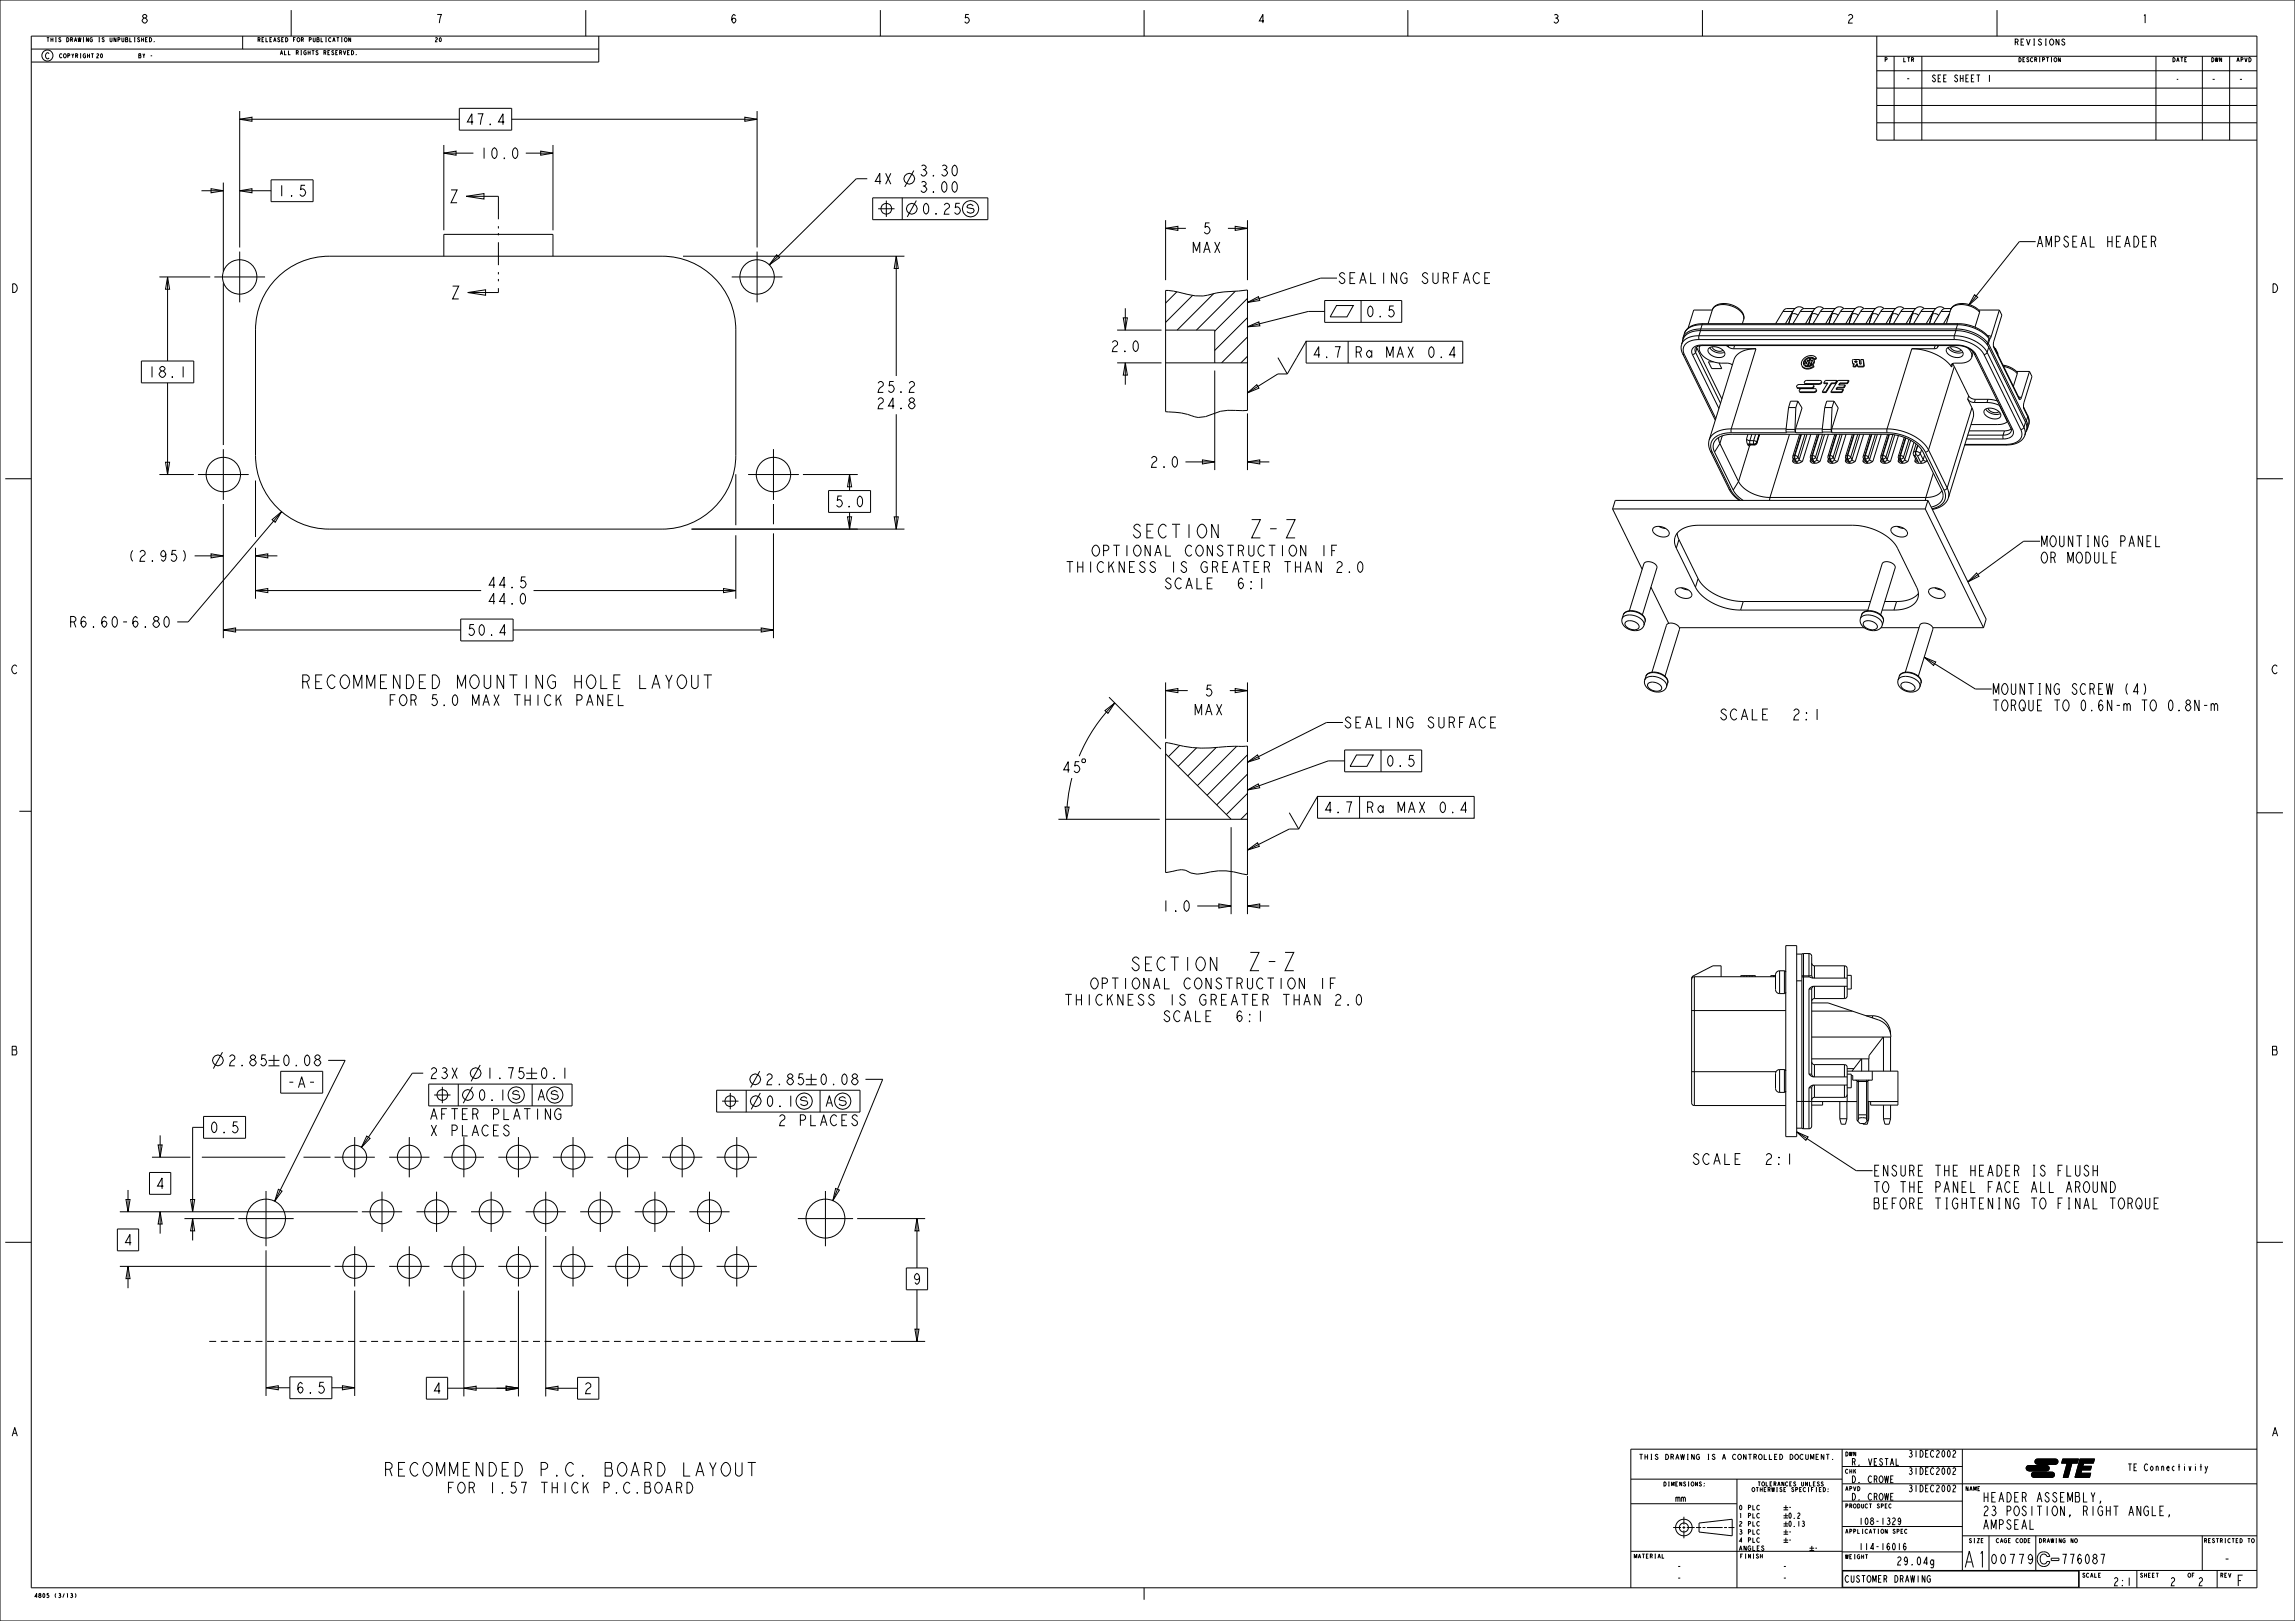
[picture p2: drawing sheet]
<svg xmlns="http://www.w3.org/2000/svg" width="841mm" height="594mm" viewBox="0 0 841 594" stroke-linecap="round" stroke-linejoin="round" font-family="sans-serif">
<defs><g id="words">
<g font-size="8.7">
<text x="458.8" y="197.1">Z-Z</text>
<text x="458.3" y="355.7">Z-Z</text>
</g>
<text font-size="7.8" x="719.3" y="574.4">A1</text>
<g font-size="6.5">
<text x="418.2" y="197.1">SECTION</text>
<text x="123.3" y="252.3">RECOMMENDED MOUNTING HOLE LAYOUT</text>
<text x="417.7" y="355.7">SECTION</text>
<text x="152.4" y="540.9">RECOMMENDED P.C. BOARD LAYOUT</text>
</g>
<g font-size="5.2">
<text x="170.3" y="45.7">47.4</text>
<text x="175.5" y="58.1">10.0</text>
<text x="336.5" y="64.5">3.30</text>
<text x="101.3" y="71.9">1.5</text>
<text x="319.8" y="67.5">4X</text>
<text x="336.5" y="70.5">3.00</text>
<text x="440.4" y="85.7">5</text>
<text x="436.6" y="92.7">MAX</text>
<text x="746" y="90.5">AMPSEAL HEADER</text>
<text x="489.9" y="103.9">SEALING SURFACE</text>
<text x="406.7" y="128.9">2.0</text>
<text x="481.7" y="131">4.7</text>
<text x="499.4" y="131">Ra MAX 0.4</text>
<text x="53.8" y="138.3">18.1</text>
<text x="320.8" y="143.8">25.2</text>
<text x="320.8" y="149.8">24.8</text>
<text x="421" y="171.3">2.0</text>
<text x="305.6" y="185.8">5.0</text>
<text x="407.8" y="203.8">OPTIONAL CONSTRUCTION IF</text>
<text x="747.6" y="200.3">MOUNTING PANEL</text>
<text x="46.5" y="205.7">(2.95 )</text>
<text x="400" y="209.8">THICKNESS IS GREATER THAN 2.0</text>
<text x="747.6" y="206.3">OR MODULE</text>
<text x="178.3" y="215.4">44.5</text>
<text x="428.6" y="215.8">SCALE</text>
<text x="453.9" y="215.8">6:1</text>
<text x="178.3" y="221.4">44.0</text>
<text x="24.9" y="229.9">R6.60 -6.80</text>
<text x="170.8" y="232.9">50.4</text>
<text x="441.1" y="255.1">5</text>
<text x="729.9" y="254.5">MOUNTING SCREW (4)</text>
<text x="149.9" y="258.6">FOR 5.0 MAX THICK PANEL</text>
<text x="437.3" y="262.1">MAX</text>
<text x="634.5" y="263.8">SCALE</text>
<text x="658.4" y="263.8">2:1</text>
<text x="729.9" y="260.5">TORQUE TO 0.6N-m TO 0.8N-m</text>
<text x="492.1" y="266.7">SEALING SURFACE</text>
<text x="485.8" y="297.8">4.7</text>
<text x="503.6" y="297.8">Ra MAX 0.4</text>
<text x="425.3" y="334">1.0</text>
<text x="407.3" y="362.4">OPTIONAL CONSTRUCTION IF</text>
<text x="399.5" y="368.4">THICKNESS IS GREATER THAN 2.0</text>
<text x="428.1" y="374.4">SCALE</text>
<text x="453.4" y="374.4">6:1</text>
<text x="83.2" y="390.6">2.85</text>
<text x="103.1" y="390.6">0.08</text>
<text x="157.1" y="395.3">23X</text>
<text x="177.6" y="395.3">1.75</text>
<text x="104.9" y="398.6">-A-</text>
<text x="280.1" y="397.5">2.85</text>
<text x="299.9" y="397.5">0.08</text>
<text x="157.1" y="410.3">AFTER PLATING</text>
<text x="284.7" y="412.5">2 PLACES</text>
<text x="76.6" y="415.1">0.5</text>
<text x="157.1" y="416.3">X PLACES</text>
<text x="624.5" y="426.7">SCALE</text>
<text x="648.3" y="426.7">2:1</text>
<text x="686.2" y="431">ENSURE THE HEADER IS FLUSH</text>
<text x="56.8" y="435.6">4</text>
<text x="686.2" y="437">TO THE PANEL FACE ALL AROUND</text>
<text x="686.2" y="443">BEFORE TIGHTENING TO FINAL TORQUE</text>
<text x="45" y="456.3">4</text>
<text x="334.1" y="470.6">9</text>
<text x="108.2" y="510.5">6.5</text>
<text x="158.2" y="510.7">4</text>
<text x="213.6" y="510.7">2</text>
<text x="171.5" y="547.2">FOR 1.57 THICK P.C.BOARD</text>
<text x="819.4" y="581.2">F</text>
</g>
<g font-size="4.6">
<text x="726.4" y="550.4">HEADER ASSEMBLY,</text>
<text x="726.4" y="555.4">23 POSITION, RIGHT ANGLE,</text>
<text x="726.4" y="560.4">AMPSEAL</text>
<text x="729.1" y="573.1">00779</text>
<text x="755.1" y="573">776087</text>
<text x="814.7" y="573">-</text>
</g>
<g font-size="4.1">
<text x="51.5" y="8.5">8</text>
<text x="159.5" y="8.5">7</text>
<text x="267.4" y="8.5">6</text>
<text x="352.8" y="8.5">5</text>
<text x="460.7" y="8.5">4</text>
<text x="568.7" y="8.5">3</text>
<text x="676.6" y="8.5">2</text>
<text x="784.6" y="8.5">1</text>
<text x="3.9" y="107.2">D</text>
<text x="832.2" y="107.2">D</text>
<text x="3.9" y="246.9">C</text>
<text x="832.2" y="246.9">C</text>
<text x="3.9" y="386.6">B</text>
<text x="832.2" y="386.6">B</text>
<text x="3.9" y="526.3">A</text>
<text x="832.2" y="526.3">A</text>
</g>
<g font-size="3.9">
<text x="694.8" y="573.5">29.04g</text>
<text x="774.2" y="581.1">2:1</text>
<text x="795.1" y="581.1">2</text>
<text x="805.3" y="581.1">2</text>
</g>
<g font-size="3.3">
<text x="707.7" y="30">SEE SHEET 1</text>
<text x="698.2" y="30.1">-</text>
<text x="810.2" y="30.3">-</text>
<text x="820.2" y="30.3">-</text>
<text x="699.1" y="534">31DEC2002</text>
<text x="678.3" y="537">R. VESTAL</text>
<text x="779.5" y="538.9">TE Connectivity</text>
<text x="678.3" y="543.3">D. CROWE</text>
<text x="699.1" y="540.3">31DEC2002</text>
<text x="613.9" y="550.3">mm</text>
<text x="678.3" y="549.7">D. CROWE</text>
<text x="699.1" y="546.7">31DEC2002</text>
<text x="681" y="558.7">108-1329</text>
<text x="681" y="568">114-16016</text>
<text x="614.3" y="575.3">-</text>
<text x="653.1" y="575.3">-</text>
<text x="614.3" y="579.5">-</text>
<text x="653.1" y="579.5">-</text>
<text x="675.9" y="579.8">CUSTOMER DRAWING</text>
</g>
<g font-size="2.9">
<text x="737.9" y="16.5">REVISIONS</text>
<text x="16.4" y="21.6">C</text>
</g>
<g font-size="2.6">
<text x="797.2" y="30.1">-</text>
<text x="655.2" y="553.4">-</text>
<text x="655.2" y="556.4">0.2</text>
<text x="655.2" y="559.4">0.13</text>
<text x="655.2" y="562.4">-</text>
<text x="655.2" y="565.3">-</text>
<text x="664.7" y="568.3">-</text>
</g>
<text font-size="2.5" x="606.9" y="534.8">THIS DRAWING IS A CONTROLLED DOCUMENT.</text>
<g font-size="2.2">
<text x="637.1" y="553.3">0 PLC</text>
<text x="637.1" y="556.3">1 PLC</text>
<text x="637.1" y="559.2">2 PLC</text>
<text x="637.1" y="562.2">3 PLC</text>
<text x="637.1" y="565.2">4 PLC</text>
<text x="637.1" y="568.2">ANGLES</text>
</g>
<g font-size="2">
<text x="16.9" y="15.3">THIS DRAWING IS UNPUBLISHED.</text>
<text x="94.2" y="15.3">RELEASED FOR PUBLICATION</text>
<text x="159.2" y="15.3">20</text>
<text x="21.6" y="21.2">COPYRIGHT</text>
<text x="35.1" y="21.2">20</text>
<text x="50.6" y="21.2">BY -</text>
<text x="102.5" y="20.1">ALL RIGHTS RESERVED.</text>
<text x="690.4" y="22.6">P</text>
<text x="697.3" y="22.6">LTR</text>
<text x="739.5" y="22.6">DESCRIPTION</text>
<text x="795.9" y="22.6">DATE</text>
<text x="810.1" y="22.6">DWN</text>
<text x="819.4" y="22.6">APVD</text>
<text x="676.1" y="533.6">DWN</text>
<text x="676.1" y="539.9">CHK</text>
<text x="609.4" y="544.6">DIMENSIONS:</text>
<text x="643.9" y="544.5">TOLERANCES UNLESS</text>
<text x="641.8" y="546.6">OTHERWISE SPECIFIED:</text>
<text x="676.1" y="546.3">APVD</text>
<text x="720.1" y="546.3">NAME</text>
<text x="676.1" y="552.6">PRODUCT SPEC</text>
<text x="676.1" y="561.9">APPLICATION SPEC</text>
<text x="721.3" y="565.3">SIZE</text>
<text x="731.3" y="565.3">CAGE CODE</text>
<text x="747" y="565.3">DRAWING NO</text>
<text x="807.5" y="565.3">RESTRICTED TO</text>
<text x="598.6" y="571">MATERIAL</text>
<text x="637.5" y="571">FINISH</text>
<text x="676.1" y="571.2">WEIGHT</text>
<text x="762.9" y="578">SCALE</text>
<text x="784.1" y="578">SHEET</text>
<text x="801.6" y="578">OF</text>
<text x="813.5" y="578">REV</text>
<text x="12.4" y="585.4">4805 (3/13)</text>
</g>
</g></defs>
<g fill="none" stroke="#000" stroke-width=".37">
<path d="M0 0h841v594h-841zM11.5 13.2h815.6v568.6h-815.6zM11.5 18h207.9M33.4 19.7h.9M33.9 19.7v1.5M51.2 14l-.5-.2-.3 .4a.67 .67 0 0 1 .6 .4 .67 .67 0 0 1-.1 .7l-.5-.4M51.9 13.8v1.5M51.9 14.5h.7M52.6 13.8v1.5M53.3 14.5h.5M54.1 13.8h-.8v1.5h.8M54.8 13.8a.76 .76 0 0 1 .8 .7 .76 .76 0 0 1-.8 .8z"/>
<path d="M56.6 15.3h.1M88.9 13.2v4.8M106.7 3.7v9.5M123.4 13.8h.9M123.8 13.8v1.5M125.1 13.8h.3M125.1 15.3h.3M125.3 13.8v1.5M125.8 18.5l.5 1.6 .4-1.6M127.4 19.3h.4M128.1 18.5h-.7v1.6h.7M128.5 13.8v1.5l-.7-1.5v1.5"/>
<path d="M128.8 18.5a.76 .76 0 0 1 .8 .8 .76 .76 0 0 1-.8 .8zM130.6 20.1h.1M214.7 3.7v9.5M219.4 13.2v9.5h-207.9M322.6 3.7v9.5M419.3 3.7v9.5M515.9 3.7v9.5M623.9 3.7v9.5M687.7 13.2v38.2h139.3M731.8 3.7v9.5M754.5 14.3v2.2l-1.1-2.2v2.2M756.6 14.7l-.4-.4-.6 .4 1 1.1-.1 .6-.5 .1-.6-.5"/>
<path d="M55.2 20.4h.5M687.7 38.7h139.3M687.7 32.3h139.4M687.7 25.9h139.4M687.7 20.6h139.4M694.1 20.6v30.8M704.3 20.6v30.8M729 27.5v2.5M755 21.1v1.5l-.7-1.5v1.5M790.1 20.6l-.1 30.8M801.3 21.1h-.7v1.5h.7M807.1 20.6l-.1 30.8"/>
<path d="M817.1 20.6l-.1 30.8M824.1 21.1a.76 .76 0 0 1 .8 .8 .76 .76 0 0 1-.8 .7zM687.7 45h139.3M165.3 69.6h2.2l-2.2 4.7h2.2M170.9 71.9l6.5-1v2zM170.9 71.9h11.7M162.6 93.9v-8h40v8M250.3 93.9h81.1M328.4 93.9l.8 4.5h-1.5zM328.4 93.9v43.9M100.9 102.5a26.9 26.9 0 0 1 19.7-8.6h122a27 27 0 0 1 27 27v46a27 27 0 0 1-27 27h-122a27 27 0 0 1-27-27v-46a26.9 26.9 0 0 1 7.3-18.4zM165.9 104.8h2.2l-2.2 4.7h2.2"/>
<path d="M171.4 107.2l6.5-1v2zM171.4 107.2h11.2M411.6 116.5h1.5l-.7 4.5zM412.4 113v8M427.1 106.4a28.2 28.2 0 0 1 7.9 1.4 16.9 16.9 0 0 0 10.9-.5l11.2-1v44.1l-1.7 .1a23.4 23.4 0 0 0-13.6 2.2 9.9 9.9 0 0 1-6.6-.9l-2.3-.5-5.8-.4zM431.3 106.9l-4.2 4.2M437 108.2l-9.9 9.9M444.7 107.6l-13.3 13.4M452.7 106.7l-14.3 14.3M457.1 109.3l-12 12M457.1 116.4l-12 12M623.7 119l-2.3 .2-2 .7-1.4 1-.8 1.3"/>
<path d="M623.7 119l-.4 1.6M623.7 119h93.6M624 118.6l-2.5 .3-1.9 .7-1.5 1.1-.9 1.5M624 118.6l-.3 .4M624 118.6h93.6M627.5 113.6l.6-1.1a7.6 7.6 0 0 1 9.9 1.3l.9 1.6 .1 1.7M627.5 113.6a4.3 4.3 0 0 1 5.1-1.9l1.6 .3a5.5 5.5 0 0 1 4.8 4.8v.3M627.5 113.6h-6.8l-2.1 6.7M627.5 113.6l-1.6 5M639 117.1l-.5 1.5M653.4 114.1l-2.7 4.5M653.4 114.1h3.6"/>
<path d="M656.4 115.6v.1M656.5 115.3l-.1 .3M656.5 115.3l-1 3.3M656.5 115.3l.3-.3 .8-.1 1.3 .7M657 114.1l-2.7 4.5M657.1 113.9l-.1 .2M657.8 113.1h-3.3l-1.1 1M659.7 114.1l-2.7 4.5M659.7 114.1h4.6M661 113.1l-1.3-.7-1.4 .3-1 .9-.8 1.7M663.7 115.6v.1M663.8 115.3l-.1 .3"/>
<path d="M663.9 115.3l.3-.3 .7-.1 1.3 .7M663.9 115.3l-1.1 3.3 .9-3M664.3 114.1l-2.7 4.5M664.5 113.9l-.2 .2M665.1 113.1h-4.2l-1.2 1M667.1 114.1l-2.7 4.5M667.1 114.1h4.6M668.3 113.1l-1.2-.7-1.4 .3-1 .9-.8 1.7M671.1 115.6v.1M671.2 115.3l-.1 .3M671.2 115.3l.4-.3 .7-.1 1.3 .7M671.2 115.3l-1 3.3"/>
<path d="M671.7 114.1l-2.7 4.5M671.8 113.9l-.1 .2M672.5 113.1h-4.2l-1.2 1M674.5 114.1l-2.7 4.5M674.5 114.1h4.6M675.7 113.1l-1.2-.7-1.4 .3-1.1 .9-.8 1.7M678.5 115.6v.1M678.6 115.3l-.1 .3M678.6 115.3l-1 3.3M678.6 115.3l.4-.3 .7-.1 1.3 .7M679.1 114.1l-2.7 4.5M679.2 113.9l-.1 .2"/>
<path d="M679.9 113.1h-4.2l-1.2 1M681.8 114.1l-2.7 4.5M681.8 114.1h4.6M683.1 113.1l-1.3-.7-1.4 .3-1 .9-.8 1.7M685.8 115.6l.1 .1M686 115.3l-.2 .3M686 115.3l-1.1 3.3M686 115.3l.3-.3 .8-.1 1.2 .7M686.4 114.1l-2.7 4.5M686.6 113.9l-.2 .2M687.2 113.1h-4.2l-1.2 1M689.2 114.1l-2.7 4.5"/>
<path d="M689.2 114.1h4.6M690.4 113.1l-1.2-.7-1.4 .3-1 .9-.8 1.7M693.2 115.6v.1M693.3 115.3l-.1 .3M693.3 115.3l.4-.3 .7-.1 1.3 .7M693.3 115.3l-1 3.3M693.8 114.1l-2.7 4.5M693.9 113.9l-.1 .2M694.6 113.1h-4.2l-1.2 1M696.6 114.1l-2.7 4.5M696.6 114.1h4.6M697.8 113.1l-1.2-.7-1.4 .3-1.1 .9-.8 1.7"/>
<path d="M700.6 115.6v.1M700.7 115.3l-.1 .3M700.7 115.3l.4-.3 .7-.1 1.3 .7M700.7 115.3l-1 3.3 .9-3M701.2 114.1l-2.7 4.5M701.3 113.9l-.1 .2M702 113.1h-4.2l-1.2 1M703.9 114.1l-2.7 4.5M703.9 114.1h4.6M705.2 113.1l-1.3-.7-1.4 .3-1 .9-.8 1.7M707.9 115.6l.1 .1M708.1 115.3l-.2 .3"/>
<path d="M708.1 115.3l-1.1 3.3M708.1 115.3l.3-.3 .8-.1 1.2 .7M708.5 114.1l-2.7 4.5M708.7 113.9l-.2 .2M709.4 113.1h-4.2l-1.3 1M711.3 114.1l-2.7 4.5M711.3 114.1h3.3M712.5 113.1l-1.2-.7-1.4 .3-1 .9-.8 1.7M714.3 115.1l-2.1 3.5M714.8 113.6h.1M714.8 113.6l.6-1 .9-.6 3-.4 3.5 .9 2.6 1.9M714.8 113.6l.6-1.1 1.2-.8 1.3-.4 1.8-.1 1.8 .4 2 .8 1.7 1.3 .2 .7"/>
<path d="M715 113.1h-2.6l-1.1 1M717.3 119l3.2 .3 3.2 1a12.6 12.6 0 0 1 5.2 3.8M717.3 119l-.5 1.6M717.6 118.6l3.2 .4 3.1 1 2.8 1.6 2.1 1.9M717.6 118.6l-.3 .4M725.1 113.6h7.6M725.4 114.4l-1.7 5.5M732.7 113.6l.9 1.9-3 9.6-.1 1.6M732.7 113.6l-3 9.7M409.4 133h16.2M409.4 121h16.2M412.4 133l.7 4.5h-1.5z"/>
<path d="M412.4 133v8M427.1 133h30M427.1 121h18v12M445.1 135.8v36.5M457.1 123.5l-9.4 9.5M457.1 130.6l-2.4 2.4M616.2 126.2l-.1 1.7 .5 1.7M616.6 129.6l.6 .3M616.6 129.6l12 24.4M616.7 123.8l-.1 1.2M617.2 129.9l11.6 23.5M617.2 122.2l-.5 1.6"/>
<path d="M620.2 129.9l9.7 19.8M621.3 129.1l-.4 .6-.7 .2M621.3 129.1l9.2 18.7M621.7 127.2l.1 .3M621.8 127.5l-.5 1.6M621.8 127.5l9.2 18.7M622.6 123l-2.3 .2-1.9 .7-1.4 1-.8 1.3M622.6 123v1.4M622.6 123h93.6M622.6 124.4l-2.8 .4-2.1 1.2-.9 1.8 .4 2.1M622.6 124.4h93.6M622.8 127.1l-.1 1.1 .5 1.2 1.1 1.2 1.5 1.1 3 1.1 4.6 .3 1.4 .6"/>
<path d="M622.9 126.7l-.1 .4M623 126.7l-.2 .4M623.2 121.1l-2.9 .4-2.1 1-1.2 1.2-.8 2.5M623.2 121.1l-.6 1.9M623.2 121.1h93.5M623.2 121.1v.2M623.3 120.6l-2.5 .2-1.7 .6-1.5 1-.9 1.4M623.3 120.6l-.1 .5M623.3 120.6h93.5M623.6 126.4l-1.8 .3-1.3 .7-.6 1.2 .3 1.3M623.6 126.4l.3 .2M623.6 126.4h93.6"/>
<path d="M623.9 126.6l-1.4 .2-1.1 .5-.3 .8 .2 1M623.9 126.6h93.5M626.2 127.6l1.6-.5 2.2 .4 1.7 1.2 .4 .7-.1 .7-.6 .6-.9 .3-2.5-.4-1.1-.6-.8-.9-.2-.8zM626.5 127.4l.9 .9 1.5 .8 1.7 .3 1.3-.4M627.4 127.1l.6 .9 1.1 .6 1.3 .1 1-.4M632.6 126.6l.7 .5M633.3 127.1l2 .7M633.5 126.6l-.2 .5M635.3 127.8h8.2M635.6 126.6l-.3 1.2M643.5 127.8l-2.6 .2-2.3 .7-1.8 1-1.1 1.5-9.4 30M643.5 127.8l-9.1 29.4"/>
<path d="M661 133.6l.6 .6 .8 .2M661 133.5v.1M661.4 133.7l1 .7M661.4 132.2l-.4 1.3M661.4 132.2l.7 .8-.1 .4-.3-.5M661.4 132.2l.7 .8M661.7 132.9l-.5 .1 .1 .5 1 .6M661.7 132.9l.2 .4M662.3 134.1l.1 .3M662.4 132.1l.1-.3-.4 .3 .6 .7M662.4 132.1l.1 .2h.6M662.4 132.1h.5"/>
<path d="M662.5 132.2l-.2 .1M662.7 134.1l.1 .2M662.7 132.8l-.4 1.3M662.7 132.8l-.3 1.6M662.8 134.3l-.4 .1M662.9 132.1l.2 .2M663.2 131.2l-1 .3-.8 .7M663.2 131.2l-.3 .9M663.2 131.2l-.1 1.1M663.3 134l-.6 .1M663.3 134l.1 .2M663.4 134.2l-.6 .1"/>
<path d="M663.4 134.2h.1M663.6 131.2l.8 .3 .4 .6-.2 .8-.6 .7M663.6 131.2l-.9 2.9M663.6 131.1l-.4 .1M663.6 131.1l.9 .2 .5 .5M663.6 132.9h.5l-.4 .4M663.6 132.9l-.3 1.1M663.6 132.9l.2 .2M663.7 133.3l.4 .5M663.7 133.3l.3 .3M663.8 133.1l-.4 1.1M663.8 133.1h.1"/>
<path d="M664 131.8l-.2 .6h.4l-.1-.3M664 131.8l.1 .3M664 133.6l.1 .2M664.1 132.1h.1M664.1 132.1l-.1 .3M664.1 133.8l-.7 .4M664.1 133.8h.1M664.1 133.8l.6 .3M664.7 134.1l.1 .3-.8 .4-1.6 .4-1.2-.2-.8-.8M664.8 132.1v.8l-.6 .8M664.9 131.5l-1.1-.6-1.6 .3-1.2 1.1v1.3M664.9 131.5l.1 .3"/>
<path d="M665.6 131.2l-1.2-.8-1.8 .1-1.5 .8-.9 1.4 .1 1.4 1 .7 1.6 .1 1.8-.8M665.6 131.2l-.7 .3M665.6 131.2l.1 .2-.7 .4M667.5 139.9l-.1 .6-.7 .3M673.1 139.4h-4.2l-.6 .9M673.1 139.4l-.5 .9M673.1 139.4l.2 .2-.6 1M677.5 139.4h-4l-2.6 4.2M677.5 139.4l-.6 .9M677.5 139.4l.1 .2-.6 1M678.9 133.2l.4 .3M678.9 133.2l.2 .1"/>
<path d="M679 134.2l.1 .3h.9M679 134.2h.9M679.1 133.3h.4l-.5 .9M679.1 133.3l.2 .2M679.3 133.5h.1M679.7 132.3h.8v.4h-.7zM679.7 132.3l.1 .2M679.8 132.5v.2M679.8 132.5h.7M679.9 134.2l.1 .3M680.4 133.3l-.5 .9M680.4 133.3l.3 .9"/>
<path d="M680.4 133.3l.1 .2M680.5 133.5l-.5 1M680.5 133.5h.1M680.7 134.2l.1 .3h1.9M680.7 134.2h1.9M681.3 131.7l-2.3 .1-.1 1.4M681.3 131.7l.2 1.7h.6l-.2-1.7h.9M681.3 131.7l.3 1.7M682.6 134.2l.1 .3M682.8 131.7l.2 2.1M682.8 131.7l.3 2.4M683 133.8l-.4 .4"/>
<path d="M683 133.8l.1 .3M683.1 134.1l-.4 .4M700.6 127.8a18.9 18.9 0 0 1 14.6 6.7M700.6 127.8l-9.1 29.4M700.6 127.8h8.2M709.1 126.6l-.3 1.2M710.1 127.1l-.5 .5-.8 .2M710.1 127.1h.1M710.3 126.6l-.2 .5zM713.6 127.6l1.5-.5 2.2 .4 1.7 1.2 .4 .7-.1 .7-.6 .6-.9 .3-2.5-.4-1.1-.6-.8-.9-.2-.8zM713.9 127.4l.8 .9 1.5 .8 1.7 .3 1.4-.4M714.7 127.1l.6 .9 1.1 .6 1.3 .1 1-.4"/>
<path d="M715.5 133.3h.1M715.6 133.3l.5 1M715.6 133.3l-.4 1.2M716.1 134.3l-9.4 30.6M716.1 134.3l5.3 10.8M716.2 123l4.7 .8a12.1 12.1 0 0 1 7.3 5.3M716.2 123v1.4M716.2 124.4l3.3 .4 3.2 1.2 2.7 1.8 1.6 2.1M716.7 121.1v.2M716.7 121.1l4.8 .8a12.1 12.1 0 0 1 7.3 5.3M716.7 121.1l-.5 1.9M716.8 120.6l3.3 .3 3.3 1.1 2.9 1.6 2.1 2"/>
<path d="M716.8 120.6l-.1 .5M717.2 126.4l2.1 .3 1.9 .7 1.7 1.1 1.2 1.4M717.2 126.4l.2 .2M717.4 126.6l1.9 .3 1.8 .6 1.5 1 .8 1.1M721.1 127.5l1.3 1.8 .1 1.7M722.5 131l-.7 1-1.4 .8-4.9 .5-.5 .5 .2 .7M723 128.9l-.5 2.1M723.4 129.6l.7 .3M723.4 129.6l13.5 27.4M724.1 129.9l13.5 27.5M727 129.9l13.5 27.5M728.2 129.1l-.5 .6-.7 .2"/>
<path d="M728.2 129.1l13.5 27.5M728.3 123h.3M728.4 125.6l.3 .3M728.4 125.6l-.4 .5M728.6 123l-.1 .3M728.6 123l1.1 .3M728.7 125.9l-.5 .5M728.7 125.9l13.9 28.3M728.8 127.2l-.6 1.9M728.8 127.2l13.4 27.5M728.8 123.5h.1M728.8 123.5l.1 .6"/>
<path d="M728.9 124.1l.2 .2M728.9 124.1l-.5 1.5M729.1 124.3l-.4 1.6M729.7 123.3l-.6 1M730.5 126.7v.4M730.5 126.7l9.5 19.8M730.5 127.1l9.5 19.4M730.9 127.6h.3M731.2 127.6l-.1 .3M731.2 127.6l1 2.1-.1 .3M734 133.8l3.5 1.2 1.5 1.3 .2 .6M734.2 134.3l2.9 1 2.1 1.6"/>
<path d="M738.9 136.1h4.8M739.2 136.9l-1.4 4.7M743.7 136.1l.9 1.9-3 9.6-.1 1.5M743.7 136.1l-3 9.6M328.4 151.8v42.1M333.2 140.5l.7-.7h.5l.7 .7a1.54 1.54 0 0 1-1.2 1.6l-.7 1.7h1.9M333.9 147.5l-.7-.7a1 1 0 0 1 1.2-1l.7 .7-.3 .6-.4 .4M457.1 151.5v20.8M631.1 159.7l-.9 2.8M634.4 157.2l-2.9 .2-2.4 .9-1.8 1.2-1 1.7M634.4 157.2l.1 1.4M634.4 157.2h20.1"/>
<path d="M634.5 158.6l-3.8 .5-2.6 1.5-.8 1-.4 1.3v1.3l.5 1.5M640.5 159.1l-.5 1.7M642 159.1l-.8 2.4M643.3 159.1l-.7 2.4M644.6 159.1l-.9 2.9M644.7 159.1l-.9 3.1M644.8 159.1l-1 3.3M654.5 157.4l.1 .9M654.5 157.4h3.3M654.6 158.3v.3h-20.1M654.6 158.3h3.4M655.4 149.4l-.9 8"/>
<path d="M655.4 149.4h2.7M655.8 159.1l-7.2 23.2M657.8 157.4l.2 .9M658 158.3l.1 .3M658 157.2l.1 1.4M658 157.2h9.8M658.1 149.4l-.3 8M658.5 142.1l.5 .2M658.8 147h-2.7l-.7 2.4M658.8 147l-.7 2.4M658.8 147l1.6 2.5-2.4 7.7M658.9 142.1l-.4-.2-.1-.3 .7-.7 5.3 .1 .1 .7-.8 .4"/>
<path d="M658.9 142.1l.1 .2M658.9 142.1h4.8M659 142.3l6.4 .2 .1 .7-.8 .4M659.5 159.1l-2.5 8.1M659.5 143.6l.5 .3M659.9 143.6l.1 .3M659.9 143.6h4.8M660 159.1l-2.4 7.8M660 143.9h4.8M660.1 159.1l-2.4 7.8M660.2 142.4l-.9 .6 .1 .4 .5 .2M661.4 140.6l.4 .2"/>
<path d="M661.4 159.1l-2.6 8.4M661.7 140.6l-.4-.2-.1-.3 .7-.7 5.4 .1v.7l-.8 .4M661.7 140.6l.1 .2M661.7 140.6h4.8M661.8 140.8h4.9M662.2 159.1l-2.9 9.3M663.6 159.1l-3.1 10M664.7 143.6l.1 .3M664.7 141.4l-.3 .7-.6 .2-.1-.2M665.7 142.9l-.2 .6-.7 .4M665.9 159.1l-2.5 8.1M666.4 159.1l-2.4 7.8"/>
<path d="M666.5 140.6l.2 .2M666.6 159.1l-2.4 7.8M667.8 157.4v.9M667.8 157.4h3.2M667.8 143.6l.1 .3h1.3M667.8 143.6h1.2M667.8 158.3l.1 .3h-9.8M667.8 158.3h3.4M667.9 159.1l-2.6 8.4M668.3 140.3h1.5l-2 3.3M668.3 140.3l.1 .3h1.2M668.6 159.1l-2.9 9.3"/>
<path d="M668.7 149.4l-.9 8M668.7 149.4h2.6M669 143.6l.2 .3M670 159.1l-3 10M670.9 143.6l.1 .3h4M670.9 143.6h3.9M671 157.4l.2 .9M671.1 140.3l-2.1 3.3M671.1 140.3l.1 .3M671.1 140.3h1.5M671.2 140.6l-2 3.3M671.2 140.6h1.5"/>
<path d="M671.2 158.3l.2 .3M671.2 157.2l.2 1.4M671.2 157.2h20.3M671.3 149.4l-.3 8M671.4 158.6h20.2M672.1 147h-2.7l-.7 2.4M672.1 147l-.8 2.4M672.1 147l1.5 2.5-2.4 7.7M672.4 159.1l-2.5 8.1M672.6 140.3l.1 .3M672.9 159.1l-2.4 7.8M673 159.1l-2.4 7.8"/>
<path d="M673.2 141.9l-.4 .8h2.6M673.2 141.9l.2 .3M673.2 141.9h2.4M673.4 142.2l-.4 .5M673.4 142.2h2.3M674.2 140.3l-.4 .8h2.3M674.2 140.3l.1 .3M674.2 140.3h2.7M674.3 159.1l-2.6 8.4M674.3 140.6l-.3 .5M674.3 140.6h2.7M674.8 143.6l.2 .3"/>
<path d="M675.1 159.1l-2.9 9.3M675.4 142.7l-.6 .9M675.4 142.7l.1 .2-.5 1M675.6 141.9l.1 .3M676.1 141.1l-.5 .8M676.1 141.1l.2 .2-.6 .9M676.5 159.1l-3.1 10M676.9 140.3l.1 .3M678.8 159.1l-2.5 8.1M679.3 159.1l-2.4 7.8M679.5 159.1l-2.4 7.8M680.8 159.1l-2.6 8.4"/>
<path d="M681.5 159.1l-2.9 9.3M682.9 159.1l-3 10M685.3 159.1l-2.5 8.1M685.8 159.1l-2.5 7.8M685.9 159.1l-2.4 7.8M687.2 159.1l-2.6 8.4M688 159.1l-2.9 9.3M689.4 159.1l-3.1 10M691.5 157.2a17.9 17.9 0 0 1 15.2 7.7M691.5 157.2l.1 1.4M691.6 158.6a16.4 16.4 0 0 1 13.9 7.1M691.7 159.1l-2.5 8.1"/>
<path d="M692.2 159.2l-2.4 7.7M692.4 159.2l-2.4 7.7M693.6 159.3l-2.5 8.2M694.3 159.4l-2.8 9M695.7 159.6l-2.9 9.5M721.1 146.3l.9 .8 1.5 .4M721.1 146.3l1.5 3.1M721.1 159.5h12.9M721.4 145.1l1 .9 1.5 .3M721.4 145.1l-.3 1.2M721.6 157.9h12.9M722.6 149.4l.6 1.9-.1 1.6-9.1 29.6"/>
<path d="M722.6 149.4l-9.1 29.4M723.5 147.5h4.6M723.9 146.3h4.6M723.9 146.3l-.4 1.2M727.4 150.1l1.5-.5 2.2 .4 1.7 1.2 .4 .7-.1 .7-.6 .6-.9 .3-2.5-.4-1.1-.6-.8-.9-.2-.8zM727.7 149.9l.8 .9 1.5 .8 1.8 .3 1.3-.4M728.1 147.5l2.3 .3 2.3 .7M728.5 146.3l3.4 .6M728.5 146.3l-.4 1.2M728.5 149.6l.6 .9 1.1 .6 1.3 .1 1-.4M734 159.5l.1 1.4M734.5 157.9l-.5 1.6"/>
<path d="M735.6 154.5l-1.2 .7-1.7 .4h-10.4M736.9 157l.2 .9-.6 .8-1.1 .6-1.4 .2M736.9 157l.7 .4M737 157.2l-1.1 .5-1.4 .2M737.6 157.4l.2 1.3-.5 1.1-1.3 .8-1.9 .3M739.7 145.5h.2M739.9 145.5l-.1 .2M739.9 145.5l.8 .2M740.5 157.4l.4 2.1-.9 1.7-2 1.2-2.9 .4M740.7 145.7l-.7 .8M741.5 149.1v.1M741.5 149.2v.4"/>
<path d="M741.5 149.2l1.5 3M741.5 149.6l1.6 3.1M741.7 156.6l-.5 .5-.7 .3M741.7 156.6l.4 1.5-.1 1.4M742 159.5l-.9 1.5-1.4 1.1-2 .7-2.4 .3M742.2 154.7l.5 2.1-.7 2.7M742.2 154.7l-.5 1.9M742.6 154.2l.4 1.6-.1 1.4M742.6 154.2l-.3 .5M742.9 157.2l-.4 1M743 152.2l.1 .5M743 152.2l.6 1.7-.2 1.7"/>
<path d="M743.1 152.7l.4 1.5-.1 1.4M743.1 152.7l-.5 1.5M743.4 155.6l-.5 1.6M743.4 155.6h.1M1.9 175.4h9.6M434.4 169.3h10.7M440.6 168.5l4.5 .8-4.5 .7zM457.1 169.3l4.5-.8v1.5zM457.1 169.3h8M626.3 161.2l-.1 2 .6 2.1M626.8 165.3l6.8 13.9M626.8 165.3l.6 .4"/>
<path d="M627.4 165.7l6.9 13.9M628.3 165.7l-.5-2.2 .7-2.1 2-1.5 3-.7 58.4-.1a15.1 15.1 0 0 1 12.8 6.6l6.8 13.9 .5 1.4-.1 1.7-.8 1.3-1.5 1.2-1.9 .6M628.3 165.7l6.8 13.9M629.8 160.3l.4 2.2M630.2 162.5l-1.9 3.2M630.2 162.5l6.9 13.9M633.6 179.2l1.5 2.2 2.3 2M633.6 179.2l.7 .4M634.3 179.6l1.4 2 2.1 1.8M635.1 179.6l1.5 2 2.2 1.8M637.1 176.4l1.7 2.3 2.8 1.9 3.5 1.2 3.5 .5M637.1 176.4l-2 3.2"/>
<path d="M640 160.8l1.2 .7M640 160.8l.3 1.8M640.3 162.6l1 .1M640.3 162.6l.2 .4M640.5 163l.6 .4M641.1 163.4l-4 13M641.2 163.1v.2M641.2 163.3l-.1 .1M641.2 161.5l.1 1.2M641.2 161.5h1.4M641.3 163.1l-.1 .2M641.3 162.7h1.4"/>
<path d="M641.4 162.9l-.9 .1M641.4 162.9l.2 .2M641.4 162.9h1.3M641.6 163.1h-.5M641.6 163.1h1.4M642.6 161.5l1.1 .5M642.6 161.5l.1 1.2M642.7 162.7v.2M642.7 162.9l.3 .2M643.7 162l-.4 .5-.6 .2M643.7 162l.1 .2M643.8 162.2v.2"/>
<path d="M643.8 162.2l-.4 .5-.7 .2M643.8 162.4l-.8 .7M656.8 169.1l1.3 .7M657 167.2v.7M657 167.9h.1M657 167.9l.5 .9M657 167.9l.6 .3M657.1 168.1l-.3 1M657.5 168.8l-.7 .3M657.5 168.8l.6 .3M657.5 168.8h.1M657.6 166.9l-.6 .3"/>
<path d="M657.6 166.9v1.3M657.6 166.9h.1M657.6 168.2l.5 .9M657.6 168.2h.2M657.7 166.9l1.1 .6M657.7 166.9l.1 1.3M657.8 168.2l.5 .9M658.1 169.1v.7M658.1 169.8h.7M658.3 169.1l.5 .7M658.8 167.5l-.4 .5-.6 .2M658.8 167.5l.5 .9"/>
<path d="M659.3 168.4l1.2 .7M659.3 168.4l-.4 .5-.6 .2M660.5 169.1l-1.7 .7M663.3 169.1l1.3 .7M663.4 167.2l.1 .7M663.5 167.9h.1M663.5 167.9l.4 .9M663.5 167.9l.6 .3M663.6 168.1l-.3 1M663.9 168.8l-.6 .3M663.9 168.8l.6 .3M663.9 168.8h.1"/>
<path d="M664 166.9l-.6 .3M664 166.9l.1 1.3M664 166.9h.2M664.1 168.2l.4 .9M664.1 168.2h.1M664.2 166.9l1.1 .6M664.2 166.9v1.3M664.2 168.2l.5 .9M664.5 169.1l.1 .7M664.6 169.8h.7M664.7 169.1l.6 .7M665.3 167.5l-.4 .5-.7 .2"/>
<path d="M665.3 167.5l.4 .9M665.7 168.4l1.3 .7M665.7 168.4l-.3 .5-.7 .2M667 169.1l-1.7 .7M669.7 169.1l1.3 .7M669.9 167.2v.7M669.9 167.9h.1M669.9 167.9l.5 .9M669.9 167.9l.6 .3M670 168.1l-.3 1M670.4 168.8l-.7 .3M670.4 168.8l.6 .3"/>
<path d="M670.4 168.8h.1M670.5 166.9l-.6 .3M670.5 166.9v1.3M670.5 166.9h.1M670.5 168.2h.2M670.5 168.2l.5 .9M670.6 166.9l.1 1.3M670.6 166.9l1.1 .6M670.7 168.2l.5 .9M671 169.1v.7M671 169.8h.7M671.2 169.1l.5 .7"/>
<path d="M671.7 167.5l-.4 .5-.6 .2M671.7 167.5l.5 .9M672.2 168.4l1.2 .7M672.2 168.4l-.4 .5-.6 .2M673.4 169.1l-1.7 .7M676.2 169.1l1.3 .7M676.3 167.2l.1 .7M676.4 167.9h.1M676.4 167.9l.4 .9M676.4 167.9l.6 .3M676.5 168.1l-.3 1M676.8 168.8l-.6 .3"/>
<path d="M676.8 168.8l.6 .3M676.8 168.8h.1M676.9 166.9l-.6 .3M676.9 166.9l.1 1.3M676.9 166.9h.2M677 168.2h.1M677 168.2l.4 .9M677.1 166.9l1.1 .6M677.1 166.9v1.3M677.1 168.2l.5 .9M677.4 169.1l.1 .7M677.5 169.8h.7"/>
<path d="M677.6 169.1l.6 .7M678.2 167.5l-.4 .5-.7 .2M678.2 167.5l.4 .9M678.6 168.4l1.3 .7M678.6 168.4l-.4 .5-.6 .2M679.9 169.1l-1.7 .7M682.6 169.1l1.3 .7M682.8 167.2v.7M682.8 167.9h.1M682.8 167.9l.5 .9M682.8 167.9l.6 .3M682.9 168.1l-.3 1"/>
<path d="M683.3 168.8l-.7 .3M683.3 168.8l.6 .3M683.3 168.8h.1M683.3 166.9l-.5 .3M683.3 166.9l.1 1.3M683.3 166.9h.2M683.4 168.2h.2M683.4 168.2l.5 .9M683.5 166.9l1.1 .6M683.5 166.9l.1 1.3M683.6 168.2l.4 .9M683.9 169.1v.7"/>
<path d="M683.9 169.8h.7M684 169.1l.6 .7M684.6 167.5l-.4 .5-.6 .2M684.6 167.5l.5 .9M685.1 168.4l1.2 .7M685.1 168.4l-.4 .5-.7 .2M686.3 169.1l-1.7 .7M689.1 169.1l1.3 .7M689.2 167.2l.1 .7M689.3 167.9h.1M689.3 167.9l.4 .9M689.3 167.9l.6 .3"/>
<path d="M689.4 168.1l-.3 1M689.7 168.8l-.6 .3M689.7 168.8l.6 .3M689.7 168.8h.1M689.8 166.9l-.6 .3M689.8 166.9l.1 1.3M689.8 166.9h.2M689.9 168.2h.1M689.9 168.2l.4 .9M690 166.9l1.1 .6M690 166.9v1.3M690 168.2l.5 .9"/>
<path d="M690.3 169.1l.1 .7M690.4 169.8h.7M690.5 169.1l.6 .7M691.1 167.5l-.4 .5-.7 .2M691.1 167.5l.4 .9M691.5 168.4l1.3 .7M691.5 168.4l-.4 .5-.6 .2M692.8 169.1l-1.7 .7M695.5 169.1l1.3 .7M695.7 167.2v.7M695.7 167.9h.1M695.7 167.9l.5 .9"/>
<path d="M695.7 167.9l.6 .3M695.8 168.1l-.3 1M696.1 168.8l-.6 .3M696.2 168.8l.6 .3M696.2 168.8h.1M696.2 166.9l-.5 .3M696.2 166.9l.1 1.3M696.2 166.9h.2M696.3 168.2h.2M696.3 168.2l.5 .9M696.4 166.9l1.1 .6M696.4 166.9l.1 1.3"/>
<path d="M696.5 168.2l.4 .9M696.8 169.1v.7M696.8 169.8h.7M696.9 169.1l.6 .7M697.5 167.5l-.4 .5-.6 .2M697.5 167.5l.5 .9M697.8 160.3l-2.1 6.9M698 168.4l1.2 .7M698 168.4l-.4 .5-.7 .2M698.2 160.5l-2 6.4M698.4 160.5l-2 6.4M699.2 169.1l-1.7 .7"/>
<path d="M699.5 161.1l-2 6.4M700.2 161.4l-2.2 7M701.2 165.9v.8M701.2 166.7l.6 .3M701.2 166.7l1.1 2.1M701.4 162.1l-2.2 7M701.7 169.1l1.2 .7M701.8 167l1.1 2.1M701.9 168.1l-.2 1M702 165.4l-.8 .5M702 165.4l.1 1.3M702 165.4h.1"/>
<path d="M702.1 166.7l-.3 .3M702.1 166.7h.1M702.1 165.4l1 .3 .6 .6M702.1 165.4l.1 1.3M702.1 162.7l-.9 3.2M702.2 166.7l.4 .3M702.3 168.8l-.6 .3M702.3 168.8l.6 .3M702.3 168.8h.1M702.6 167l1.1 2.1M702.7 163.2l-.7 2.2M702.9 169.1v.7"/>
<path d="M702.9 169.8h1.4M703.7 166.3l-.4 .5-.7 .2M703.7 166.3l1.1 2.1M703.7 169.1l.6 .7M704.1 164.8l-.4 1.5M704.8 168.4l1.2 .7M704.8 168.4l-.4 .5-.7 .2M705.3 166.8l-.5 1.6M705.5 165.7l6.9 13.9M706 169.1l-1.7 .7M706.1 168.6l-.1 .5M706.7 164.9l-.4 .5-.8 .3"/>
<path d="M706.7 164.9l6.8 13.9M708.5 173.4l-2.8 8.9M711.6 179.7l-.8 1.1-1.4 .8-1.7 .5-2 .2M712.4 179.6l.5 2.3-.6 2-1.7 1.6-2.6 .9M713.5 178.8l.6 1.9-.1 1.7M713.5 178.8l-.4 .6-.7 .2M720 163.1h15.3M720 162.8h15.1M720.6 160.9h13.5M735.1 162.8l.2 .3M827.1 175.4h9.5M253.3 193.9h78.1"/>
<path d="M327.7 189.4h1.5l-.8 4.5zM590.9 186.5l10.9 22.1M590.9 186.5h114.6M614.6 195.4l.6 2.3M615.2 197.7l7.1 14.3M615.2 197.7l-.9 3.2M648.6 182.3l-.2 1.1M648.6 182.3h57.1M705.5 186.5l21.4 43.5M705.7 182.3l-.2 1.1M706.5 183.4h-114.6l-1 3.1M706.5 183.4l21.3 43.5-.9 3.1"/>
<path d="M706.5 183.4l-1 3.1M714 182.5l-.8 1.4-1.3 1.3-1.7 .9-2.1 .6M605 215.2l6.5 13.2M614.3 200.9l-.5-1.5-.2-1.4 .3-1.3 .7-1.3 1.1-1.1 1.3-.8 3.4-.9 58.4-.1a19.8 19.8 0 0 1 16.4 8.1l7.2 14.7 .6 2.7-.7 2.3-1.8 1.7-2.8 1.1-3.7 .5M614.3 200.9l7 14.3M621.3 215.2a19.2 19.2 0 0 0 16 8.3l.5 .1M622.3 212a19.2 19.2 0 0 0 16 8.4h.5M622.3 212l-1 3.2M703 217.5l-1.4 1.2-1.8 1-2.3 .5-2.5 .2M615.4 230h67.8M637.8 223.6h46.7M638.8 220.4h46.6"/>
<path d="M638.8 220.4l-1 3.2M689.3 230h13.9M689.7 223.6h4.3M690.7 220.4h4.3M695 220.4l-1 3.2M708.3 230h18.6M406.4 255.5l19 19M408.5 257.6a60.3 60.3 0 0 0-13 19.5M395.5 279.1h-1.4l-.3 1.7 .5-.4a1.34 1.34 0 0 1 1.4 1.4 1.34 1.34 0 0 1-1.4 1.3l-.7-.7M396.8 278.1h.6l.4 .3v.7l-.4 .3h-.6l-.4-.3v-.7zM404.9 260.4l3.6-2.8-2.5 3.8zM427.1 272.1a56.5 56.5 0 0 0 22.4 1.5l7.6-.2v47.2a32.5 32.5 0 0 0-13.5-1.1l-2.5 .5a8.1 8.1 0 0 1-6.8-1.1 19.9 19.9 0 0 0-7.2 .8z"/>
<path d="M427.1 276.2l24 24M432.3 273.2l-4.1 4.1M438.5 274l-6.8 6.8M445.7 273.9l-10.4 10.4M453.2 273.5l-14.4 14.4M457.1 276.6l-14.8 14.8M7.1 297.3h4.4M390.3 295.7l1.5 .1-.9 4.4zM391.9 282.1h-2.1l1.7-3v4M392.8 285.1l-1.5 7.5-.4 7.6M457.1 283.7l-11.2 11.2M457.1 290.7l-7.7 7.8"/>
<path d="M457.1 297.8l-2.4 2.4M827.1 297.8h9.5M387.9 300.2h37.1M427.1 300.2h30M451.1 303.1v31.9M438.7 332h12.4M446.6 331.2l4.5 .8-4.5 .7zM457.1 332l4.5-.8v1.5zM457.1 321v14M457.1 332h8M620.9 357.9a1 1 0 0 0-1 1M620.9 357.9v47.2"/>
<path d="M620.9 357.9h29.7M630.7 357.9v-4h-3l-7.3 3.7-.5 .7v45.8a1 1 0 0 0 1 1M637.9 357.9v-.4h5.4v.4M639.1 357.5v.4M640.1 357.5v.4M641.1 357.5v.4M642.1 357.5v.4M649.9 357.5v.4M650.4 357.5v.4M650.6 357.5h-1.7v.4M654.4 346.5h4v70h-4zM658.4 359.4h1.9"/>
<path d="M658.4 349.6h1.9M660.3 357.9l2.6 .1M660.3 349.6v63.8M660.9 349.4l-.6 .2M660.9 349.4v64.2M660.9 349.4h2M662.9 349.4a1 1 0 0 1 1 1v7M662.9 358l1.6 .4h12.4M662.9 349.4v8.6M663.9 352.9a1 1 0 0 0 1 1v4.5M663.9 357.4l.6 .9M663.9 357.4l-3.6 .2"/>
<path d="M675.9 358.4v-4.5a1 1 0 0 1 1 1v10a1 1 0 0 1-1 1v-4.5M619.9 370.3h34.5M662.9 362.4v31.2M662.9 362.4h1M663.9 367.5h6l18.5 6.3a6.6 6.6 0 0 1 4.5 6.2h-29M663.9 362.4v31.2M663.9 370.5h14.9M664.6 361.4l-.8 .3-.9 .7M664.6 361.4h12.3M664.6 361.4l-.5 .4-.2 .6M664.9 361.4v4.5a1 1 0 0 0-1 1M683.8 372.2h2.4"/>
<path d="M686.2 372.2a6.6 6.6 0 0 1 6.6 6.6M686.2 372.2v.8M81.5 385.6l-3.3 6M97.4 386.6h-1.4l-.2 1.6 .5-.3a1.34 1.34 0 0 1 1.4 1.3 1.34 1.34 0 0 1-1.4 1.4l-.8-.7M98.4 388.6h4M98.4 390.6h4M100.4 386.6v4M102.9 392.6h15.4v8h-15.4zM116.1 388.2l-.7-.6a1 1 0 0 1 1.2-1l.7 .6-.2 .7-.5 .3M120.3 388.6h6.2l-25.8 51.6M155.1 393.3h-4l-18.6 27.1M157.1 397.3h52.5v8h-52.5z"/>
<path d="M162.1 398.3v6M167.9 397.3v8M173.1 398.3l-3.3 6M176 390.3l-3.4 6M176.2 399.6l.5-.3 .4 .3a2.53 2.53 0 0 1-.4 3.7l-.5-.4a2.77 2.77 0 0 1 0-3.3zM184.3 399.3v4M191.9 391.3h-1.4l-.3 1.6 .5-.3a1.34 1.34 0 0 1 1.4 1.3 1.34 1.34 0 0 1-1.4 1.4l-.7-.7M192.8 393.3h4M192.8 395.3h4M194.8 391.3v4M195 397.3v8M198.9 391.6l.5-.3 .5 .3a2.53 2.53 0 0 1-.5 3.7l-.5-.4a2.77 2.77 0 0 1 0-3.3z"/>
<path d="M203 394.9l.2 .4h-.2zM207 391.3v4M262.6 399.5h52.5v8h-52.5zM273.4 399.5v8M278.4 392.5l-3.3 6M294.3 393.5h-1.4l-.2 1.7 .4-.4a1.34 1.34 0 0 1 1.5 1.4 1.34 1.34 0 0 1-1.5 1.3l-.7-.7M295.3 395.5h4M295.3 397.5h4M297.3 393.5v4M300.5 399.5v8M313 395.2l-.7-.7a1 1 0 0 1 1.2-1l.7 .7-.2 .6-.5 .4M317.1 395.5h6.4l-18.3 44.5"/>
<path d="M619.9 392.7h30.9M662.9 393.6l.9 .8 .8 .2M662.9 398.6h1M662.9 393.6h1M662.9 398.6v15M663.9 389.1a1 1 0 0 0 1 1M663.9 393.6l.2 .6 .5 .4M663.9 398.6v14a1 1 0 0 1-1 1M664.6 394.6h12.3M664.6 397.6l-.5 .4-.2 .6M664.9 390.1h11M664.9 390.1v4.5"/>
<path d="M664.9 397.6v4.5M675.9 390.1a1 1 0 0 1 1 1v12.6M675.9 390.1v4.5M675.9 397.6v4.5M676.9 397.6h-12.4l-1.6 1M676.9 392.5h18.6v12.5h-10v-1.3M676.9 391.6h2.5M680 395.8l.5 .5h4l.5-.5M680.8 395.8l.2 .5v12.2h3v-12.2l.2-.5M682.1 388l-3.4 4.5M682.2 388v4.5M684.8 388v4.5"/>
<path d="M686.1 392.5v3.3h-7.2v-1.7h-.5M690.1 380l-5.2 6.8v1.2h-21M690.2 380v12.5M692.8 380v12.5M134.4 416.3l1.2 .9-3.1 3.2zM159.1 401.3h6M180.2 402.9l.3 .4h-.3zM186.5 412.9l-.7-.6a1 1 0 0 0-1.2 1l.8 .6a1.35 1.35 0 0 1 .9 2l-.5 .4a1.51 1.51 0 0 1-1.4-1M190.2 400.3l-1-.7-1 .3-.4 .7 .4 .3 2 .4 .3 .6-.3 .7-1 .3-1.4-.6M197.2 403.3l1.2-4 1.2 4M197.7 401.9h1.4M201.7 406.3v4l-1.9-4v4"/>
<path d="M204.3 400.3l-1-.7-1 .3-.3 .7 .3 .3 2 .4 .3 .6-.3 .7-1 .3-1.3-.6M205.5 406.9l-.7-.6a2.03 2.03 0 0 0-1.6 2 2.03 2.03 0 0 0 1.6 2l.7-.7v-1.3h-.9M264.6 403.5h6M267.6 400.5v6M278.6 400.5l-3.3 6M281.7 401.8l.5-.3 .5 .3a2.53 2.53 0 0 1-.5 3.7l-.5-.3a2.77 2.77 0 0 1 0-3.4zM285.7 405.2l.3 .3h-.3zM289.8 401.5v4M295.7 402.5l-1-.7-1 .4-.4 .6 .4 .4 2 .3 .3 .7-.3 .6-1 .4-1.4-.7M302.7 405.5l1.2-4 1.2 4M303.2 404.2h1.4M309.8 402.5l-1-.7-1 .4-.3 .6 .3 .4 2 .3 .3 .7-.3 .6-1 .4-1.3-.7"/>
<path d="M314.2 409.2l-.7-.7a1 1 0 0 0-1.2 1l.7 .7a1.35 1.35 0 0 1 1 2l-.5 .3a1.51 1.51 0 0 1-1.4-1M620.9 405.1h33.5M658.4 413.4h1.9M658.4 403.6l22.1 .1M660.3 413.4l.6 .2M660.9 413.6h2M664.9 402.1a1 1 0 0 0-1 1M664.9 402.1h11M667.9 403.7v1.3h-4M674.2 410l.5 2h1.6l.5-2M674.2 410h2.6M674.2 403.7v6.3"/>
<path d="M676.8 403.7v6.3M676.9 401.1a1 1 0 0 1-1 1M684.5 410h.3M684.5 403.7h11M684.8 410l-.5 2h-1.6v-.3M684.8 403.7v6.3M690.2 410l.5 2h1.6l.5-2M690.2 410h2.6M690.2 405v5M692.8 405v5M102 435.8l1.4 .7-2.7 3.7zM306.2 435.5l1.4 .6-2.4 3.9z"/>
<path d="M1.9 455.2h9.6M827.1 455.2h9.5M76.7 491.5h2.5M80.9 491.5h2.6M85.2 491.5h2.5M89.4 491.5h2.5M93.6 491.5h2.6M97.9 491.5h2.5M102.1 491.5h2.5M106.3 491.5h2.6M110.6 491.5h2.5M114.8 491.5h2.6"/>
<path d="M119.1 491.5h2.5M123.3 491.5h2.5M127.5 491.5h2.6M131.8 491.5h2.5M136 491.5h2.5M140.2 491.5h2.6M144.5 491.5h2.5M148.7 491.5h2.6M152.9 491.5h2.6M157.2 491.5h2.5M161.4 491.5h2.6M165.7 491.5h2.5"/>
<path d="M169.9 491.5h2.5M174.1 491.5h2.6M178.4 491.5h2.5M182.6 491.5h2.6M186.8 491.5h2.6M191.1 491.5h2.5M195.3 491.5h2.6M199.6 491.5h2.5M203.8 491.5h2.5M208 491.5h2.6M212.3 491.5h2.5M216.5 491.5h2.6"/>
<path d="M220.7 491.5h2.6M225 491.5h2.5M229.2 491.5h2.6M233.5 491.5h2.5M237.7 491.5h2.5M241.9 491.5h2.6M246.2 491.5h2.5M250.4 491.5h2.5M254.6 491.5h2.6M258.9 491.5h2.5M263.1 491.5h2.6M267.4 491.5h2.5"/>
<path d="M271.6 491.5h2.5M275.8 491.5h2.6M280.1 491.5h2.5M284.3 491.5h2.5M288.5 491.5h2.6M292.8 491.5h2.5M297 491.5h2.6M301.3 491.5h2.5M305.5 491.5h2.5M309.7 491.5h2.6M314 491.5h2.5M318.2 491.5h2.5"/>
<path d="M322.4 491.5h2.6M600.8 532.9h1.2M601.4 532.9v1.9M602.8 532.9v1.9M602.8 533.9h.9M603.7 532.9v1.9M604.9 532.9h.5M604.9 534.8h.5M605.2 532.9v1.9M666.4 532.9h-.9v1.9h.9M668.3 532.9v1.9l-.9-1.9v1.9M669.2 532.9h1.2"/>
<path d="M669.8 532.9v1.9M671.6 534.7l.1 .1zM675 531v50.8M675 537.4h44.1M694.8 534.5v2.5h1M715.6 531.9l.4-.4 .6 .4-1 2.1h1M715.6 538.2l.4-.4 .6 .4-1 2.1h1M719.1 531v44.5M742.8 537.3l.6-.3h6.6a.95 .95 0 0 1 .9 .9 .95 .95 0 0 1-.8 1l-6.7 .1a.95 .95 0 0 1-.8-.6 .95 .95 0 0 1 .2-1.1zM743.4 539l6.7-.1zM744.7 539.7l.7-.2h6.5a.95 .95 0 0 1 1 .8 .95 .95 0 0 1-.9 1l-6.6 .1a.95 .95 0 0 1-.9-.6 .95 .95 0 0 1 .2-1.1zM746 534.9l.6-.3h6.6a.95 .95 0 0 1 .9 .9 .95 .95 0 0 1-.8 1h-6.7a.95 .95 0 0 1-.8-.5 .95 .95 0 0 1 .2-1.1z"/>
<path d="M746.6 536.5h6.7zM750.1 538.9l-6.7 .1a.95 .95 0 0 1-.9-1 .95 .95 0 0 1 .9-1h6.6a.95 .95 0 0 1 .9 1 .95 .95 0 0 1-.9 1M753.3 536.5h-6.7a.95 .95 0 0 1-.9-.9 .95 .95 0 0 1 .9-1h6.6a.95 .95 0 0 1 .9 1 .95 .95 0 0 1-.9 .9M755.9 534.6h5.8l-.4 1.5h-2.1l-1.4 5.3h-1.7l1.4-5.3h-2zM762.2 534.6h5.3l-.4 1.5h-3.6l-3.1 5.3zM762.2 534.6h5.3l-.4 1.5h-3.6l-.3 1.2h3.2l-.3 1.3h-3.3l-.3 1.3h3.6l-.4 1.5h-5.3zM762.8 538.6l-.3 1.3h3.6l-.4 1.5h-5.3zM763.5 536.1l-.3 1.2h3.2l-.3 1.3h-3.3l-2.4 2.8zM806.1 537.5h.8M806.5 536.4v2.5M808 537.3l.5 1.4-.1 .7-.5 .4M809 537.3l-.5 1.4"/>
<path d="M827.1 531h-229.5v50.8M597.6 551h38.9M597.7 542h77.3M613.1 559.7h2.9M616.5 559.7h1.1M617.1 555.8v2.9M617.1 559.2v1.1M618.1 559.7h2.9M621.5 559.7h1.9M622.6 558.1l12.2-1.4v6.1l-12.2-1.4zM623.5 543.3l-.5-.3-.2 .4a.67 .67 0 0 1 .6 .4 .67 .67 0 0 1-.2 .8l-.5-.4M623.9 559.7h1.1"/>
<path d="M624.6 543.5h.1M624.6 544.6h.1M625.5 559.7h5.8M631.8 559.7h1M633.4 559.7h2.2M636.5 542v39.8M644.8 551.9l-.4-.3a.79 .79 0 0 0-.7 .9 .79 .79 0 0 0 .9 .6l.2-.1M644.8 554.8l-.4-.2a.79 .79 0 0 0-.7 .8 .79 .79 0 0 0 .9 .7l.2-.1M644.8 557.8l-.4-.3a.79 .79 0 0 0-.7 .9 .79 .79 0 0 0 .9 .7l.2-.1M653.6 552.4h1.7M653.6 558.4h1.7M653.6 555.4h1.7"/>
<path d="M653.6 553.3h1.7M653.6 559.2h1.7M653.6 556.3h1.7M654.4 551.6v1.7M654.4 554.6v1.7M654.4 557.5v1.7M660.5 557.5h.6l.1 .4-.3 .3a.52 .52 0 0 1 .3 .8 .52 .52 0 0 1-.8 0M664.5 543.8h.5M665.2 543h-.7v1.5h.7M665.4 545.1h.4M665.4 546.6h.4M666.7 543.3l-.5-.3-.2 .4a.67 .67 0 0 1 .6 .4 .67 .67 0 0 1-.2 .7l-.5-.3"/>
<path d="M666.7 545.8h.5M667.4 545.1h-.7v1.5h.7M668.1 543.3l-.4-.3-.3 .4a.67 .67 0 0 1 .6 .4 .67 .67 0 0 1-.1 .7l-.6-.3M668.2 545.1a.76 .76 0 0 1 .8 .7 .76 .76 0 0 1-.8 .8zM670 545.6h.1M670 546.6h.1M675 550.1h44.1M675 543.7h152.1M675 559.4h44.1M680.7 544.7a.76 .76 0 0 1 .9 .8 .76 .76 0 0 1-.9 .8zM690.9 551.9h.4M691.6 551.1h-.7v1.5h.7"/>
<path d="M692.8 542.1h.7M692.8 548.5h.7M693 551.3l-.2-.2a.7 .7 0 0 0-.7 .8 .7 .7 0 0 0 .8 .6l.1-.1M693.8 540.8h-1v2.5h1M693.8 547.2h-1v2.5h1M696.5 557l-.5 .7-.4-.2-.1-.5 .5-.8a1.69 1.69 0 0 1 0 2.5l-.4-.4M715.6 544.6l.4-.4 .6 .4-1 2.1h1M725.5 544.7h-.7v1.6h.7M743.9 556.9v3.5h1.4M745.4 541.4l6.6-.1zM752 541.4h-6.6a.95 .95 0 0 1-1-1 .95 .95 0 0 1 1-.9h6.5a.95 .95 0 0 1 1 .9 .95 .95 0 0 1-1 1M763.5 546.9v3.5h1.4"/>
<path d="M766.3 546.9l.7 1.8v1.7M767.7 546.9l-.7 1.8M769.8 550.4l-.2-.3 .2 .3-.4 .6M787.3 552.5l-.5-.6a1.86 1.86 0 0 0-1.3 1.8 1.86 1.86 0 0 0 1.3 1.7l.5-.6v-1.1h-.7M788.7 551.9v3.5h1.4M791.5 553.7h.9M792.9 551.9h-1.4v3.5h1.4M795 555.4l-.2-.3 .2 .3-.4 .6M597.6 568.5h77.5M609.1 569.5v1.5h.7M617.1 560.8v2.9M644.8 560.8l-.4-.3a.79 .79 0 0 0-.7 .9 .79 .79 0 0 0 .9 .7l.2-.2"/>
<path d="M644.8 563.8l-.4-.3a.79 .79 0 0 0-.7 .9 .79 .79 0 0 0 .9 .7l.2-.2M645.1 570.2h.7M645.8 569.5v1.5M646.4 566.8l-.3-.3-.5 .3 .8 .8-.1 .4-.4 .2-.4-.4M653.6 564.3h1.7M653.6 561.4h1.7M653.6 565.2h1.7M653.6 562.2h1.7M654.4 560.5v1.7M654.4 563.5v1.7M663.1 567.3h1.7M663.1 568.2h1.7"/>
<path d="M663.9 566.5v1.7M675 575.5h152.1M675 568.7h44.1M675.2 575.7h86.5v5.9h-86.5zM683.5 569.7h.9M684 569.7v1.5M695.2 561.1l.6-.1v-.5l-.6-.1v1.5M696.6 561.1h.5M697.4 560.4h-.8v1.5h.8M698.4 565.9l-.4-.4a1.69 1.69 0 0 0 0 2.5l.4-.4v-.8l-.4-.3-.5 .7M698.8 560.6l-.3-.2a.7 .7 0 0 0-.6 .8 .7 .7 0 0 0 .8 .6l.1-.1M705.4 577.3v2.5l-1-2.5v2.5"/>
<path d="M707.4 577.7l-.4-.4a1.33 1.33 0 0 0-.9 1.3 1.33 1.33 0 0 0 .9 1.2l.4-.4v-.8h-.5M708.6 572.2l-.6-.7a1.11 1.11 0 0 0-.6 1 1.11 1.11 0 0 0 .6 1l.6-.8M708.6 571.5l-.2 2.7-.1 .3h-.6l-.2-.3M719.1 562.8h108M726.8 563.8h-.8v1.5h.8M728.9 562.8v12.7M741.8 563.8a.76 .76 0 0 1 .8 .8 .76 .76 0 0 1-.8 .7zM743.2 564.6h.5M744 563.8h-.8v1.5h.8M744.8 570.7l-.2 .6-.6 .3-.6-.3a1.27 1.27 0 0 1 .6-1.7l.4 .3a2.21 2.21 0 0 1-.4 3.2l-.6-.6M746 562.8v12.7M747.3 569.2l.8-.4 1.2-.1 .8 .2 .7 .7 .3 .8h-1l-.5-.7-.8-.2-.8 .4-.3 .8 .1 1.5 .7 .8h1l.6-.8h1l-.2 .8-.7 .7-1.7 .3-1.5-1-.5-1.9z"/>
<path d="M754.5 571h-2.8v.9h2.8M759.7 563.8v1.5l-.8-1.5v1.5M761.9 575.5v6.3M769 577.3h.5M769.8 576.5h-.8v1.5h.8M769.8 569.5h1.4l-.7 3.5M783.1 575.5v6.3M790.1 576.5h.9M790.6 576.5v1.5M812.5 575.5v6.3M823.7 563.8h.9M824.1 563.8v1.5"/>
<path d="M25.9 584l.4-.1 .3 .3-.3 .3a.42 .42 0 0 1 .2 .7 .42 .42 0 0 1-.7 0M26.1 584.5h.2M27.5 583.9l.3 .9-.3 .6M419.3 581.8v4.4"/>
<circle cx="126.7" cy="14.5" r=".68"/>
<circle cx="17.4" cy="20.4" r="2.03"/>
<circle cx="753.2" cy="21.8" r=".68"/>
<circle cx="334.1" cy="148.7" r="1.11"/>
<circle cx="79.8" cy="388.6" r="1.96"/>
<circle cx="116.4" cy="389.5" r="1.11"/>
<circle cx="174.3" cy="393.3" r="1.96"/>
<circle cx="276.7" cy="395.5" r="1.96"/>
<circle cx="313.2" cy="396.4" r="1.11"/>
<circle cx="162.1" cy="401.2" r="1.99"/>
<circle cx="171.4" cy="401.3" r="1.96"/>
<circle cx="189.1" cy="401.3" r="2.98"/>
<circle cx="203.3" cy="401.3" r="2.98"/>
<circle cx="267.6" cy="403.5" r="1.99"/>
<circle cx="276.9" cy="403.5" r="1.96"/>
<circle cx="294.7" cy="403.5" r="2.98"/>
<circle cx="308.8" cy="403.5" r="2.98"/>
<circle cx="617.1" cy="559.7" r="3"/>
<circle cx="617.1" cy="559.7" r="1.66"/>
<circle cx="760.8" cy="564.5" r=".68"/>
<circle cx="825.6" cy="564.5" r=".68"/>
</g>
<path d="M182.6 71.9v35.3" fill="none" stroke="#000" stroke-width=".37" stroke-dasharray="8.4 2.5 .8 1.7 .8 2.5" stroke-linecap="butt"/>
<path d="M742.8 537.3l.6-.3h6.6a.95 .95 0 0 1 .9 .9 .95 .95 0 0 1-.8 1l-6.7 .1a.95 .95 0 0 1-.8-.6 .95 .95 0 0 1 .2-1.1zM744.7 539.7l.7-.2h6.5a.95 .95 0 0 1 1 .8 .95 .95 0 0 1-.9 1l-6.6 .1a.95 .95 0 0 1-.9-.6 .95 .95 0 0 1 .2-1.1zM746 534.9l.6-.3h6.6a.95 .95 0 0 1 .9 .9 .95 .95 0 0 1-.8 1h-6.7a.95 .95 0 0 1-.8-.5 .95 .95 0 0 1 .2-1.1zM755.9 534.6h5.8l-.4 1.5h-2.1l-1.4 5.3h-1.7l1.4-5.3h-2zM762.8 538.6l-.3 1.3h3.6l-.4 1.5h-5.3zM763.5 536.1l-.3 1.2h3.2l-.3 1.3h-3.3l-2.4 2.8zM762.2 534.6h5.3l-.4 1.5h-3.6l-3.1 5.3z" fill="#000"/>
<!-- layer: COSMETIC -->
<path d="M626 132.6l1.3 2.5M627.3 135.1h3.6M627.9 132.6h-1.9M630.9 135.1l-1-2.1" fill="none" stroke="#000" stroke-width=".37" stroke-dasharray="8.4 2.5 .8 1.7 .8 2.5" stroke-linecap="butt"/>
<!-- layer: DIM_DRIVEN -->
<g fill="none" stroke="#000" stroke-width=".37">
<path d="M168.3 39.7h19.2v8h-19.2zM87.8 43.7l4.5-.8v1.5zM87.8 40.7v50M87.8 43.7h80.5M162.6 56.1l4.5-.7v1.5zM162.6 53.1v31.3M162.6 56.1h10.9M184.8 44.7h-2.1l1.6-3v4M187.5 43.7h89.9M188.3 54.5l.5-.4 .5 .4a2.53 2.53 0 0 1-.5 3.6l-.5-.3a2.77 2.77 0 0 1 0-3.3zM192.7 56.1h9.9M198.1 55.4l4.5 .7-4.5 .8z"/>
<path d="M202.6 53.1v31.3M272.9 42.9l4.5 .8-4.5 .7zM277.4 40.7v50M73.8 69.9h8M77.3 69.1l4.5 .8-4.5 .7zM81.8 66.9v32.5M87.8 69.9l4.5-.8v1.5zM87.8 69.9h11.5M99.3 65.9h15.4v8h-15.4zM111.8 67.9h-1.4l-.3 1.7 .5-.4a1.34 1.34 0 0 1 1.4 1.4 1.34 1.34 0 0 1-1.4 1.3l-.7-.7M317.8 65.5h-4l-31.9 31.6M319.8 72.5h42.2v8h-42.2z"/>
<path d="M321.8 76.5h6M324.8 73.5v6M330.6 72.5v8M334.9 62.5l-3.4 6M335.8 73.5l-3.3 6M338.9 74.8l.5-.3 .4 .3a2.53 2.53 0 0 1-.4 3.7l-.5-.3a2.77 2.77 0 0 1 0-3.4zM342.9 78.2l.3 .3h-.3zM346 75.2l.7-.7h.5l.7 .7a1.54 1.54 0 0 1-1.2 1.6l-.7 1.7h1.9M349.4 60.8l.4-.3 .5 .3a2.53 2.53 0 0 1-.5 3.7l-.4-.3a2.77 2.77 0 0 1 0-3.4zM349.4 66.8l.4-.3 .5 .3a2.53 2.53 0 0 1-.5 3.7l-.4-.3a2.77 2.77 0 0 1 0-3.4zM351.7 74.5h-1.4l-.3 1.7 .5-.4a1.34 1.34 0 0 1 1.4 1.4 1.34 1.34 0 0 1-1.4 1.3l-.7-.7M356.7 75.5l-1-.7-1 .4-.4 .6 .4 .4 2 .3 .3 .7-.3 .6-1 .4-1.4-.7"/>
<path d="M284.6 93.4l1 1-3.7 2.7zM427.1 83.7l4.5-.8v1.5zM427.1 80.7v22M427.1 83.7h7.5M450 83.7h7.1M452.6 82.9l4.5 .8-4.5 .7zM457.1 80.7v22M58.4 101.5h18.6M61.4 101.5l.8 4.5h-1.5zM61.4 101.5v30.8M81.8 103.7v59.4M51.8 132.3h19.2v8h-19.2z"/>
<path d="M61.4 140.3v33.6M58.4 173.9h12.6M60.7 169.4h1.5l-.8 4.5zM93.6 176.1v20.7M269.6 173.8v18.7M294.2 173.9h20.1M303.6 179.8h15.4v8h-15.4zM311.3 173.9l.8 4.5h-1.5zM311.3 173.9v5.9M81.8 184.7v49.2M99.7 190.4l3.5-2.9-2.4 3.9zM103.2 187.5l-34.3 40.4h-4"/>
<path d="M253.6 193.9h60.7M269.6 196.1v23.3M283.4 184.7v7.4M283.4 195.4v38.5M310.6 189.4h1.5l-.8 4.5zM311.3 187.8v6.1M71.3 203.7h10.5M77.3 202.9l4.5 .8-4.5 .7zM93.6 203.7l4.5-.8v1.5zM93.6 216.4l4.5-.7v1.5zM93.6 200.7v18.7M93.6 216.4h82.7"/>
<path d="M93.6 203.7h8M191.1 217.7l.5-.3 .5 .3a2.53 2.53 0 0 1-.5 3.7l-.5-.3a2.77 2.77 0 0 1 0-3.4zM192.6 211.4h-1.5l-.2 1.7 .5-.4a1.34 1.34 0 0 1 1.4 1.4 1.34 1.34 0 0 1-1.4 1.3l-.7-.7M195.5 216.4h74.1M265.1 215.7l4.5 .7-4.5 .8zM60.6 226.2l.4-.3 .5 .3a2.53 2.53 0 0 1-.5 3.7l-.4-.3a2.77 2.77 0 0 1 0-3.4zM81.8 230.9l4.5-.8v1.5zM81.8 230.9h87M168.8 226.9h19.2v8h-19.2zM185.3 231.9h-2.1l1.6-3v4M188 230.9h95.4M278.9 230.1l4.5 .8-4.5 .7z"/>
<path d="M427.1 253.1l4.5-.8v1.5zM427.1 250.1v20.6M427.1 253.1h8.2M450.7 253.1h6.4M452.6 252.3l4.5 .8-4.5 .7zM457.1 250.1v21.8M57.9 419.5h1.5l-.7 4.5zM58.7 416v8M74.6 413.1h-4v30.9M74.6 409.1h15.4v8h-15.4zM87 411.1h-1.4l-.2 1.7 .5-.4a1.34 1.34 0 0 1 1.4 1.4 1.34 1.34 0 0 1-1.4 1.3l-.8-.7M46.2 439.5h1.5l-.8 4.5z"/>
<path d="M46.9 436v8M54.8 429.6h7.8v8h-7.8zM55.7 424h14.1M69.8 439.5h1.5l-.7 4.5zM74 424h30.5M111.2 424h9.9M43 450.3h7.8v8h-7.8zM43.9 444h87.2M58.7 444l.7 4.5h-1.5zM58.7 444v8M67.6 446.5h18.3M70.6 446.5l.7 4.5h-1.5z"/>
<path d="M70.6 446.5v8M97.5 458.2v53.3M200 452.9v58.8M314.1 446.5h24.9M336 446.5l.8 4.5h-1.5zM336 446.5v18.1M43.9 464h77.2M46.9 464l.8 4.5h-1.5zM46.9 464v8M130 472.9v38.6M170 472.9v38.8M190 472.9v38.8"/>
<path d="M332.1 464.6h7.8v8h-7.8zM336 472.6v18.9M326.5 491.5h12.5M335.3 487h1.5l-.8 4.5zM97.5 508.5l4.5-.7v1.5zM97.5 508.5h8.7M106.2 504.5h15.4v8h-15.4zM118.7 506.5h-1.5l-.2 1.7 .5-.3a1.34 1.34 0 0 1 1.4 1.3 1.34 1.34 0 0 1-1.4 1.3l-.7-.6M121.6 508.5h8.4M125.5 507.8l4.5 .7-4.5 .8zM156.2 504.7h7.8v8h-7.8zM164 508.7h26"/>
<path d="M170 508.7l4.5-.8v1.5zM185.5 508l4.5 .7-4.5 .8zM200 508.7l4.5-.7v1.5zM200 508.7h11.6M211.6 504.7h7.8v8h-7.8z"/>
<circle cx="324.8" cy="76.5" r="1.99"/>
<circle cx="333.2" cy="65.5" r="1.96"/>
<circle cx="334.1" cy="76.5" r="1.96"/>
<circle cx="355.6" cy="76.5" r="2.98"/>
</g>
<!-- layer: DRAFT_ENTITY -->
<path d="M807 562.8v12.7" fill="none" stroke="#000" stroke-width=".37"/>
<!-- layer: DTM_AXIS -->
<g fill="none" stroke="#000" stroke-width=".37">
<path d="M87.8 92.2v18.6M277.4 92.2v18.6M78.5 101.5h18.6M268.1 101.5h18.6M714.8 113.6l-1.6 5M72.5 173.9h18.6M81.8 164.6v18.6M274.1 173.9h18.6M283.4 164.6v18.6M606 193.4l1.4-.5 2.2 .4 1.7 1.2 .3 1.3-.5 .7-1 .3-2.4-.4-1.1-.6-.8-.9-.2-.8zM607.9 192.9l2.4 .8M693.3 193.4l1.5-.5 2.1 .4 1.8 1.2 .2 1.3-.5 .7-1 .3-2.4-.4-1.1-.6-.8-.9-.2-.8z"/>
<path d="M695.2 192.9l2.4 .8M614.2 215.9l1.5-.5 2.2 .4 1.7 1.2 .3 1.4-.6 .6-.9 .3-2.5-.4-1-.6-.8-.9-.2-.8zM616.2 215.4l2.4 .8M707.1 215.9l1.5-.5 2.2 .4 1.7 1.2 .2 1.4-.5 .6-1 .3-2.4-.4-1.1-.6-.8-.9-.2-.8zM709 215.4l2.5 .8M594.4 226.7v1.3l.6 1.2 1.1 1 1.5 .7 1.6 .2 1.5-.3 1.1-.7 .6-.9M594.4 226.7l.6-.8 1.1-.4 1.5-.1 1.5 .2 1.4 .7 1.3 .9 .6 1v1M594.9 225.3l.6-.8 1.1-.4 1.4-.1 1.5 .3 1.6 .7 1.1 .8 .6 1v1M594.9 225.3l.5-.8 1.2-.6 1.5-.1 1.5 .3 1.4 .6 1.2 .9 .6 1.1v1.1M594.9 225.3l-.5 1.4M595.7 227.9l1.4-.4 1.8 .3 1.4 1 .3 1.2-.5 .5-.8 .2-2.1-.3-1.6-1.2-.1-.6zM597.1 223.8l5.3-17.2 1-.7 1.7 .1 1.6 .9 .5 1.1-5.3 17.3"/>
<path d="M602.8 227.8l-.4 1.4M681.7 226.7v1.3l.6 1.2 1.1 1 1.5 .7 1.7 .2 1.5-.3 1.1-.7 .5-.9M681.7 226.7l.6-.8 1.1-.4 1.5-.1 1.5 .2 1.4 .7 1.3 .9 .6 1v1M682.2 225.3l.6-.8 1.1-.4 1.4-.1 1.5 .3 1.6 .7 1.1 .8 .6 1 .1 1M682.2 225.3l.5-.8 1.2-.6 1.6-.1 1.4 .3 1.4 .6 1.2 .9 .6 1.1 .1 1.1M682.2 225.3l-.5 1.4M683 227.9l1.4-.4 1.8 .3 1.4 1 .3 1.2-.4 .5-.8 .2-2.2-.3-1.5-1.2-.2-.6zM684.4 223.8l5.3-17.2 1-.7 1.8 .1 1.5 .9 .5 1.1-5.3 17.3M690.2 227.8l-.5 1.4M602.7 249.2v1.3l.6 1.2 1.1 1 1.5 .7 1.6 .2 1.5-.3 1.1-.7 .6-.9M602.7 249.2l.6-.8 1-.4 1.6-.1 1.5 .2 1.4 .7 1.2 .9 .7 1v1M603.1 247.8l.6-.8 1.1-.4 1.5-.1 1.5 .3 1.6 .7 1.1 .8 .6 1v1"/>
<path d="M603.1 247.8l.6-.8 1.2-.6 1.5-.1 1.5 .3 1.4 .6 1.2 .9 .6 1.1v1.1M603.1 247.8l-.4 1.4M604 250.4l1.4-.4 1.8 .3 1.4 1 .3 1.2-.5 .5-.8 .2-2.1-.3-1.6-1.2-.2-.6zM605.4 246.3l5.3-17.2 1-.7 1.7 .1 1.6 .9 .5 1.1-5.4 17.3M611.1 250.3l-.4 1.4M695.5 249.2v1.3l.6 1.2 1.1 1 1.5 .7 1.7 .2 1.5-.3 1.1-.7 .5-.9M695.5 249.2l.6-.8 1.1-.4 1.5-.1 1.5 .2 1.5 .7 1.2 .9 .6 1v1M696 247.8l.6-.8 1.1-.4 1.4-.1 1.6 .3 1.5 .7 1.1 .8 .6 1 .1 1M696 247.8l.5-.8 1.2-.6 1.6-.1 1.5 .3 1.3 .6 1.2 .9 .6 1.1 .1 1.1M696 247.8l-.5 1.4M696.9 250.4l1.3-.4 1.8 .3 1.4 1 .3 1.2-.4 .5-.8 .2-2.1-.3-1.6-1.2-.2-.6zM698.2 246.3l5.3-17.2 1-.7 1.8 .1 1.5 .9 .5 1.1-5.3 17.3"/>
<path d="M704 250.3l-.5 1.4M652.1 355.7a1.5 1.5 0 0 0-1.5 1.5v5.4a1.5 1.5 0 0 0 1.5 1.5M652.1 355.7v8.4M652.1 355.7h1.8M653.9 355.7l.5 .5M653.9 355.7v8.4M664.9 353.9h11M676.9 357.4h1.5v5h-1.5M652.1 364.1h1.8M654.4 363.6l-.5 .5M664.9 365.9h11M652.1 391.9a1.5 1.5 0 0 0-1.5 1.5v5.4a1.5 1.5 0 0 0 1.5 1.5"/>
<path d="M652.1 391.9h1.8M652.1 391.9v8.4M653.9 391.9l.5 .5M653.9 391.9v8.4M654.4 399.8l-.5 .5M676.9 393.6h1.5v5h-1.5M680.5 396.3v14.3M684.5 396.3v14.3M130 416.7v14.7M150 416.7v14.7M170 416.7v14.7M190 416.7v14.7"/>
<path d="M210 416.7v14.7M230 416.7v14.7M250 416.7v14.7M270 416.7v14.7M652.1 400.3h1.8M680.5 410.6l1.1 1.1h1.7l1.2-1.1M681 409.8l1.5-.2 1.5 .2M681 408.5v2.1h-.5M684 408.5v2.1h.5M97.5 436.4v20.3M122.6 424h14.8M140 436.7v14.7"/>
<path d="M142.6 424h14.8M160 436.7v14.7M162.6 424h14.8M180 436.7v14.7M182.6 424h14.8M200 436.7v14.7M202.6 424h14.8M220 436.7v14.7M222.6 424h14.8M240 436.7v14.7M242.6 424h14.8M260 436.7v14.7"/>
<path d="M262.6 424h14.8M302.5 436.4v20.3M87.4 446.5h20.2M130 456.7v14.7M132.6 444h14.8M150 456.7v14.7M152.6 444h14.8M170 456.7v14.7M172.6 444h14.8M190 456.7v14.7M192.6 444h14.8M210 456.7v14.7"/>
<path d="M212.6 444h14.8M230 456.7v14.7M232.6 444h14.8M250 456.7v14.7M252.6 444h14.8M270 456.7v14.7M292.4 446.5h20.2M122.6 464h14.8M142.6 464h14.8M162.6 464h14.8M182.6 464h14.8M202.6 464h14.8"/>
<path d="M222.6 464h14.8M242.6 464h14.8M262.6 464h14.8"/>
<circle cx="87.8" cy="101.5" r="6.3"/>
<circle cx="277.4" cy="101.5" r="6.3"/>
<circle cx="81.8" cy="173.9" r="6.3"/>
<circle cx="283.4" cy="173.9" r="6.3"/>
<circle cx="130" cy="424" r="4.4"/>
<circle cx="150" cy="424" r="4.4"/>
<circle cx="170" cy="424" r="4.4"/>
<circle cx="190" cy="424" r="4.4"/>
<circle cx="210" cy="424" r="4.4"/>
<circle cx="230" cy="424" r="4.4"/>
<circle cx="250" cy="424" r="4.4"/>
<circle cx="270" cy="424" r="4.4"/>
<circle cx="97.5" cy="446.5" r="7.1"/>
<circle cx="140" cy="444" r="4.4"/>
<circle cx="160" cy="444" r="4.4"/>
<circle cx="180" cy="444" r="4.4"/>
<circle cx="200" cy="444" r="4.4"/>
<circle cx="220" cy="444" r="4.4"/>
<circle cx="240" cy="444" r="4.4"/>
<circle cx="260" cy="444" r="4.4"/>
<circle cx="302.5" cy="446.5" r="7.1"/>
<circle cx="130" cy="464" r="4.4"/>
<circle cx="150" cy="464" r="4.4"/>
<circle cx="170" cy="464" r="4.4"/>
<circle cx="190" cy="464" r="4.4"/>
<circle cx="210" cy="464" r="4.4"/>
<circle cx="230" cy="464" r="4.4"/>
<circle cx="250" cy="464" r="4.4"/>
<circle cx="270" cy="464" r="4.4"/>
</g>
<!-- layer: GTOL -->
<g fill="none" stroke="#000" stroke-width=".37">
<path d="M457.1 119.8l4.2-1.9 .4 1.5zM485.4 114.1h-6l-22.3 5.7M485.4 110.1h28.3v8h-28.3zM489.8 112h6.1l-2.3 4.1h-6.2zM498.8 110.1v8M501.7 112.5l.5-.4 .4 .4a2.53 2.53 0 0 1-.4 3.6l-.5-.3a2.77 2.77 0 0 1 0-3.3zM505.7 115.8l.3 .3h-.3zM510.7 112.1h-1.4l-.3 1.7 .5-.3a1.34 1.34 0 0 1 1.4 1.3 1.34 1.34 0 0 1-1.4 1.3l-.7-.6M492.7 278.8h-6l-29.6 10.7M492.7 274.8h28.3v8h-28.3zM497.1 276.7h6.1l-2.3 4.1h-6.2zM506.1 274.8v8"/>
<path d="M509 277.2l.5-.4 .5 .4a2.53 2.53 0 0 1-.5 3.6l-.5-.3a2.77 2.77 0 0 1 0-3.3zM518 276.8h-1.4l-.2 1.7 .4-.3a1.34 1.34 0 0 1 1.5 1.3 1.34 1.34 0 0 1-1.5 1.3l-.7-.6M457.1 289.5l4-2.2 .5 1.4zM513 280.5l.3 .3h-.3z"/>
</g>
<!-- layer: NOTE -->
<g fill="none" stroke="#000" stroke-width=".37">
<path d="M546 99.9h-1.9v4h1.9M746 88.5h-6l-18.6 23.5M785.2 88.5h1M786.8 86.5h-1.6v4h1.6M788.4 88.5h1l.6-.6v-.7l-.6-.7h-1v4M789.4 88.5l.6 2M457.1 110.8l4.1-2.1 .4 1.4zM489.9 101.9h-6l-26.8 8.9M536.3 103.9l1.1-4 1.2 4M542.2 100.6l-.7-.7a2.03 2.03 0 0 0-1.7 2 2.03 2.03 0 0 0 1.7 2l.7-.7M544.1 101.9h1.2M723.6 108l1.1 .9-3.3 3.1z"/>
<path d="M478.6 125h57.4v8h-57.4zM494 125v8M497 129h1.2l.4-.3 .3-.3-.3-1-.4-.4h-1.2v4M533.3 130h-2.1l1.6-3v4M417.9 192.9l-.9-.8a1.25 1.25 0 0 0-1.5 1.3l.9 .8a1.69 1.69 0 0 1 1.2 2.5l-.6 .4a1.89 1.89 0 0 1-1.8-1.2M485.2 199.8v4M489.9 199.8h-1.9v4M747.6 198.3h-6l-20.5 14.9M786.8 198.3h1M788.4 196.3h-1.6v4h1.6M790 196.3v4h1.6M390.9 205.8h2.3"/>
<path d="M392.1 205.8v4M394.9 205.8v4M394.9 207.8h1.9M396.8 205.8v4M400.8 200.1l.5-.3a2.03 2.03 0 0 1 1.7 2 2.03 2.03 0 0 1-1.7 2 2.3 2.3 0 0 1-.5-3.7zM404.4 201.8h1.2l.5-.3 .2-.4-.2-1-.5-.3h-1.2v4M429.1 212.5l-.7-.7a1 1 0 0 0-1.2 1l.7 .7a1.35 1.35 0 0 1 1 2l-.5 .3a1.51 1.51 0 0 1-1.4-1M488 201.8h1.2M489.9 206.5l.7-.7h.5l.7 .7a1.54 1.54 0 0 1-1.2 1.6l-.7 1.7h1.9M494.4 209.5l.3 .3h-.3zM498 206.1l.5-.3 .4 .3a2.53 2.53 0 0 1-.4 3.7l-.5-.3a2.77 2.77 0 0 1 0-3.4zM724.3 210l.9 1.2-4.1 2z"/>
<path d="M774 204.3h1M775.6 202.3h-1.6v4h1.6M110.9 249.8h1.5l.6-.4 .3-.4v-.9l-.3-.4-.6-.4h-1.5v5M112.4 249.8l.9 2.5M115.7 249.8h1.5M118.1 247.3h-2.4v5h2.4M122.8 248.1l-.9-.8a2.54 2.54 0 0 0-2.1 2.5 2.54 2.54 0 0 0 2.1 2.5l.9-.8M143 256.6h1.2M144.9 254.6h-1.9v4M147 254.9l.5-.3a2.03 2.03 0 0 1 1.7 2 2.03 2.03 0 0 1-1.7 2 2.3 2.3 0 0 1-.5-3.7zM222.8 256.6h1.2M224.7 254.6h-1.9v4h1.9"/>
<path d="M226.6 254.6v4h1.9M249 247.7l.6-.4a2.54 2.54 0 0 1 2.1 2.5 2.54 2.54 0 0 1-2.1 2.5 2.87 2.87 0 0 1-.6-4.6zM253.4 247.3v4.2l.9 .8h.6l.9-.8v-4.2M257.9 247.3h3M259.4 247.3v5M705.1 240.8l4.2 1.8-.8 1.3zM705.1 240.8l18.8 11.7h6M779.7 250.5a3.6 3.6 0 0 0 0 4M783.7 253.5h-1.8l1.4-3v4M785.7 250.5a3.6 3.6 0 0 1 0 4M801.3 258.5l.4-.3a1.17 1.17 0 0 1 1.2 1.1 1.17 1.17 0 0 1-1.2 1.2l-.4-.3a1.05 1.05 0 0 1 0-1.7zM801.7 258.2l-.6-.7a.91 .91 0 0 1 1-1l.6 .7-.6 1"/>
<path d="M805.9 256.5v4l-1.6-4v4M807.7 258.5h1.2M810.3 258.5l.4-.7h.4l.4 .7v2M810.3 257.8v2.7M811.5 258.5l.4-.7h.4l.4 .7v2M457.1 279.3l3.7-2.7 .7 1.4zM492.1 264.7h-6l-29 14.6M538.4 266.7l1.2-4 1.2 4M544.4 263.4l-.7-.7a2.03 2.03 0 0 0-1.7 2 2.03 2.03 0 0 0 1.7 2l.7-.6M546.3 264.7h1.2M548.2 262.7h-1.9v4h1.9M632.6 260.5l-.7-.7a1 1 0 0 0-1.2 1l.7 .7a1.35 1.35 0 0 1 1 2l-.5 .3a1.51 1.51 0 0 1-1.4-1"/>
<path d="M482.8 291.8h57.4v8h-57.4zM498.2 291.8v8M501.2 295.8h1.2l.4-.3 .3-.3-.3-1-.4-.4h-1.2v4M537.5 296.8h-2.1l1.6-3v4M400.4 358.7l.4-.3a2.03 2.03 0 0 1 1.7 2 2.03 2.03 0 0 1-1.7 2 2.3 2.3 0 0 1-.4-3.7zM417.4 351.5l-.9-.8a1.25 1.25 0 0 0-1.5 1.2l.9 .9a1.69 1.69 0 0 1 1.2 2.5l-.6 .4a1.89 1.89 0 0 1-1.8-1.3M484.7 358.4v4M489.4 358.4h-1.9v4M390.4 364.4h2.4M391.6 364.4v4M394.4 364.4v4M394.4 366.4h1.9"/>
<path d="M396.3 364.4v4M403.9 360.4h1.2l.5-.4 .2-.3-.2-1-.5-.3h-1.2v4M428.6 371l-.7-.6a1 1 0 0 0-1.2 1l.7 .6a1.35 1.35 0 0 1 1 2l-.5 .4a1.51 1.51 0 0 1-1.4-1M487.5 360.4h1.2M489.4 365l.7-.6h.5l.7 .6a1.54 1.54 0 0 1-1.2 1.7l-.7 1.7h1.9M493.9 368l.3 .4h-.3zM497.5 364.7l.5-.3 .4 .3a2.53 2.53 0 0 1-.4 3.7l-.5-.4a2.77 2.77 0 0 1 0-3.3zM658.4 414.8l4.2 1.8-.8 1.3zM658.4 414.8l21.8 14.2h6M622.5 423.4l-.7-.7a1 1 0 0 0-1.2 1l.8 .7a1.35 1.35 0 0 1 .9 2l-.5 .3a1.51 1.51 0 0 1-1.4-1M757.4 427v4h1.6M760.6 427v3.3l.6 .7h.4l.6-.7v-3.3"/>
<path d="M760.6 435h1l.6-.7v-.6l-.6-.7h-1v4M761.6 435l.6 2M764 433.3l.4-.3a2.13 2.13 0 0 1 1.4 2 2.13 2.13 0 0 1-1.4 2l-.4-.3a2.61 2.61 0 0 1 0-3.4zM765.4 427.7l-.6-.7a.91 .91 0 0 0-1 1l.6 .7a1.18 1.18 0 0 1 1 1.1 1.18 1.18 0 0 1-1 1.2l-.8-1M767 433v3.3l.6 .7h.4l.6-.7v-3.3M767 427v4M767 429h1.6M768.6 427v4M771.8 433v4l-1.6-4v4M773.2 439h2M773.4 433a1.37 1.37 0 0 1 1.6 1 2.49 2.49 0 0 1-.8 3h-.8zM776.8 439.3l.4-.3a2.13 2.13 0 0 1 1.4 2 2.13 2.13 0 0 1-1.4 2l-.4-.3a2.61 2.61 0 0 1 0-3.4z"/>
<path d="M783.2 439.3l.4-.3a2.13 2.13 0 0 1 1.4 2 2.13 2.13 0 0 1-1.4 2l-.4-.3a2.61 2.61 0 0 1 0-3.4zM786.2 439v3.3l.6 .7h.4l.6-.7v-3.3M791 439h-1.6v4h1.6M779.8 441h1l.6-.7v-.6l-.6-.7h-1v4M780.8 441l.6 2M784 441.7l.6 1.3M789.4 441h1M141.3 538.4h1.5l.6-.4 .3-.4v-.9l-.3-.4-.6-.4h-1.5v5M142.8 538.4l.9 2.5M146 538.4h1.5M148.4 535.9h-2.4v5h2.4M153.2 536.7l-.9-.8a2.54 2.54 0 0 0-2.1 2.5 2.54 2.54 0 0 0 2.1 2.5l.9-.8"/>
<path d="M265.1 536.3l.6-.4a2.54 2.54 0 0 1 2.1 2.5 2.54 2.54 0 0 1-2.1 2.5 2.87 2.87 0 0 1-.6-4.6zM269.5 535.9v4.2l.9 .8h.6l.9-.8v-4.2M274 535.9h3M275.5 535.9v5M164.3 545.2h1.2M166.2 543.2h-1.9v4M168.4 543.5l.4-.3a2.03 2.03 0 0 1 1.7 2 2.03 2.03 0 0 1-1.7 2 2.3 2.3 0 0 1-.4-3.7zM247.9 545.2h1.2l.5-.4 .2-.3-.2-1-.5-.3h-1.2v4M249.1 545.2l.7 2M251.7 543.2a2 2 0 0 1 2.2 2 2 2 0 0 1-2.2 2z"/>
</g>
<!-- layer: SURF_FIN -->
<path d="M468.3 131.1l3.4 5.9M471.7 137h-3.4l-11.2 7M478.6 125.1l-6.9 11.9M457.1 144l3.5-3 .8 1.2zM472.5 297.8l3.4 6M482.8 291.8l-6.9 12M457.1 311.5l3.7-2.7 .7 1.3zM475.9 303.8h-3.4l-15.4 7.7" fill="none" stroke="#000" stroke-width=".37"/>
<use href="#words"/>
</svg>
